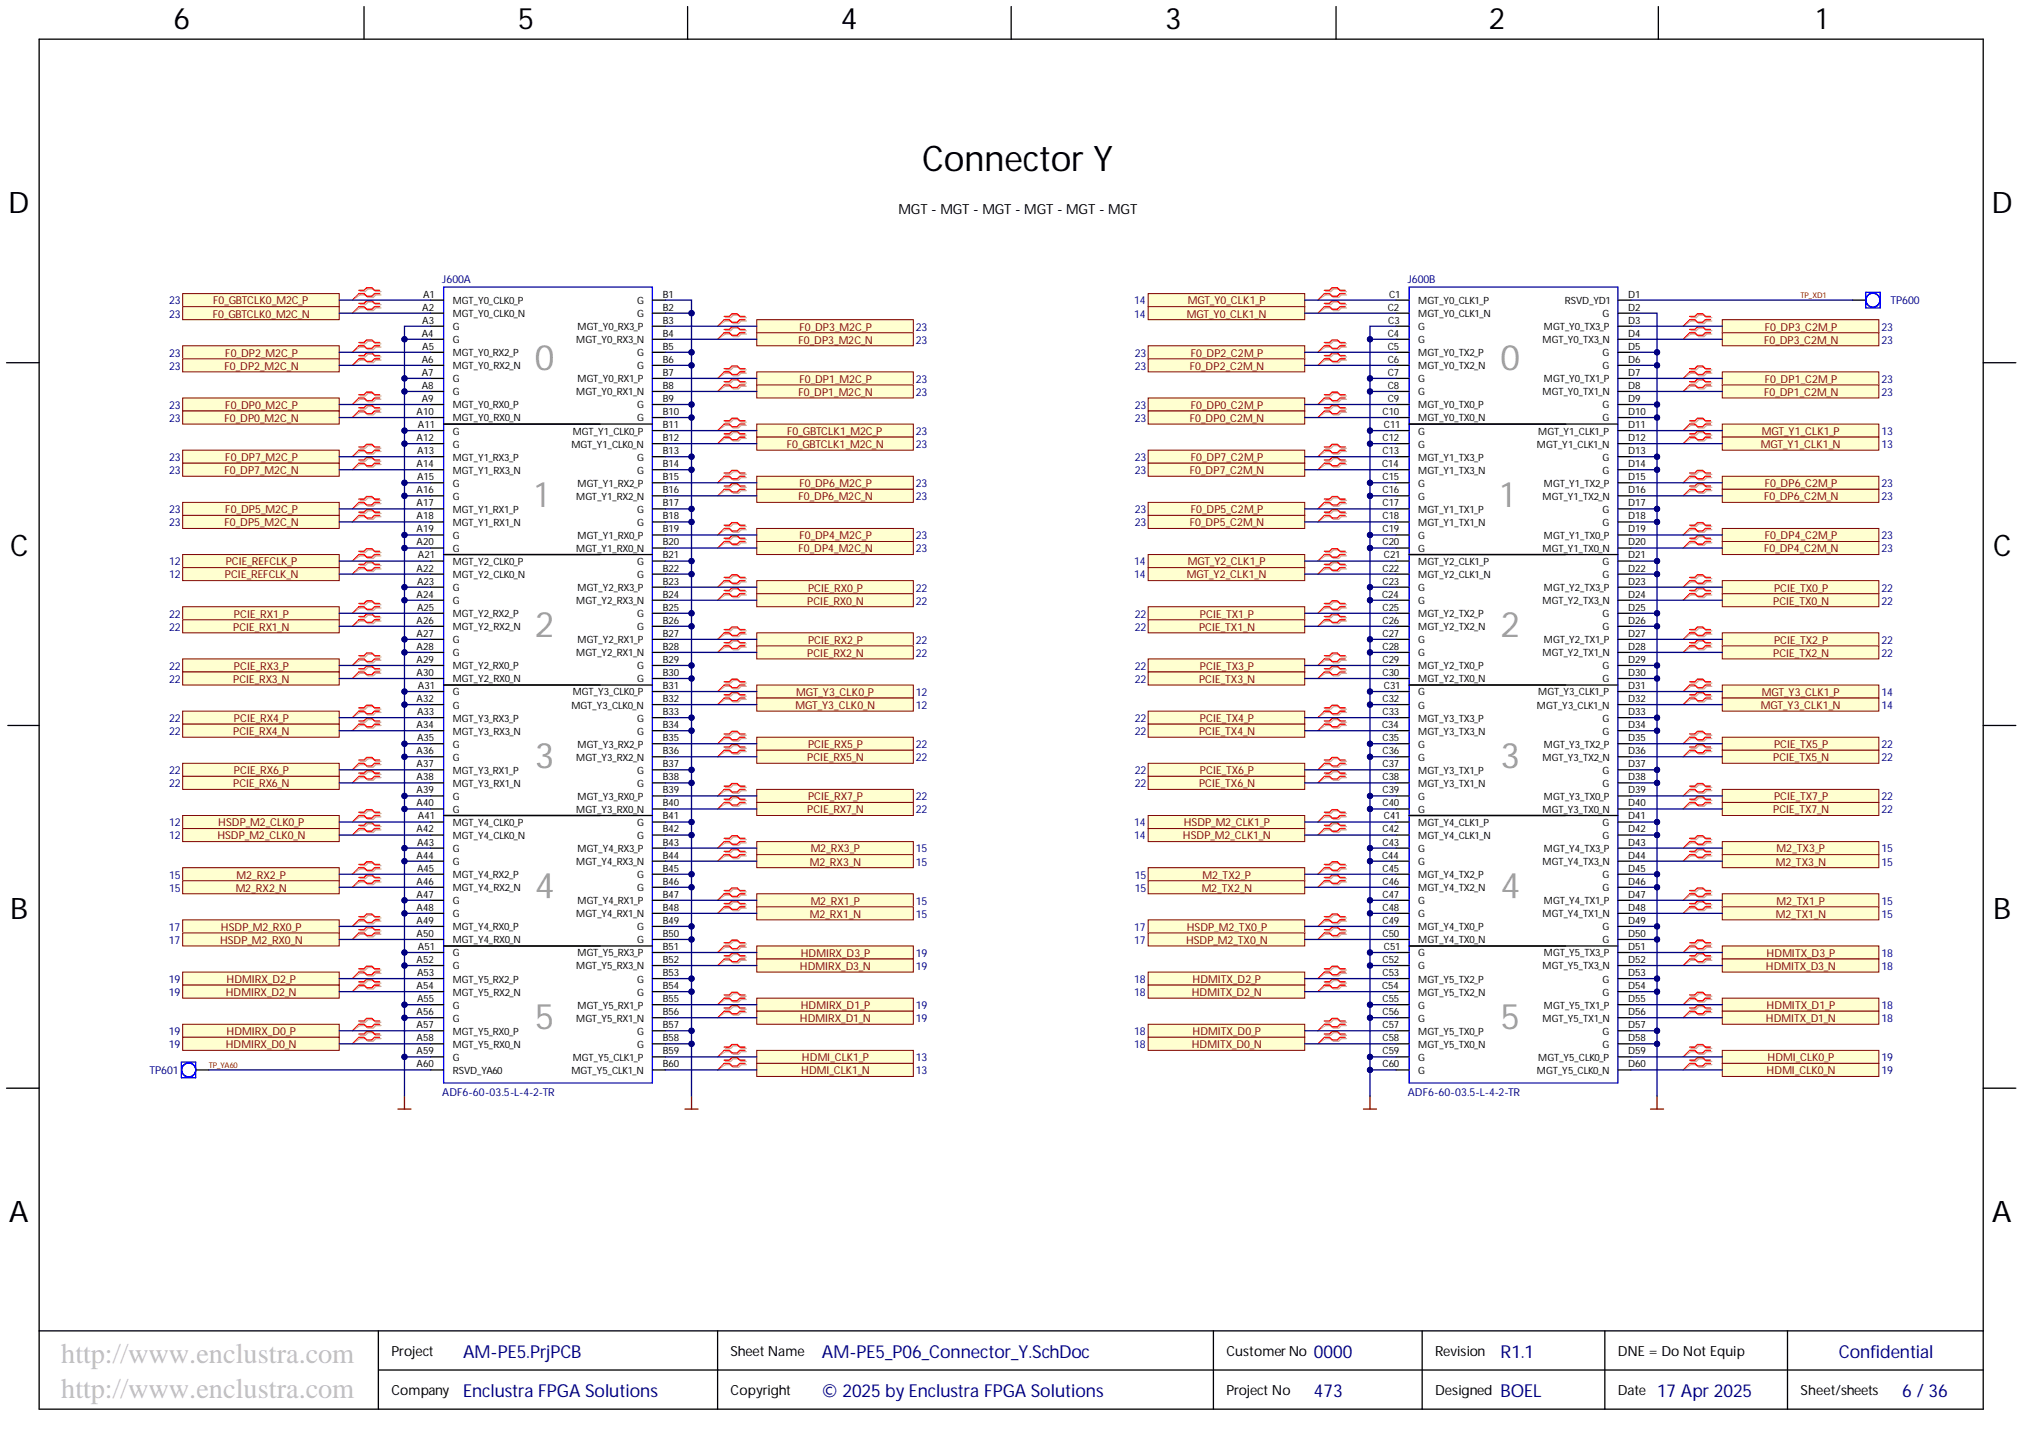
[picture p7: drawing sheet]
<svg xmlns="http://www.w3.org/2000/svg" width="393mm" height="282mm" viewBox="0 0 393 282" stroke-linecap="round" stroke-linejoin="round" font-family="sans-serif">
<defs><g id="words">
<text font-size="6.8" x="179.1" y="33.3">Connector Y</text>
<g font-size="6.8" fill="#999">
<text x="103.9" y="71.8">0</text>
<text x="291.5" y="71.8">0</text>
<text x="103.9" y="98.4">1</text>
<text x="291.5" y="98.4">1</text>
<text x="103.9" y="123.8">2</text>
<text x="291.5" y="123.8">2</text>
<text x="103.9" y="149.1">3</text>
<text x="291.5" y="149.1">3</text>
<text x="103.9" y="174.5">4</text>
<text x="291.5" y="174.5">4</text>
<text x="103.9" y="199.8">5</text>
<text x="291.5" y="199.8">5</text>
</g>
<g font-size="5.7">
<text x="33.7" y="5.7">6</text>
<text x="100.6" y="5.7">5</text>
<text x="163.3" y="5.7">4</text>
<text x="226.3" y="5.7">3</text>
<text x="289.2" y="5.7">2</text>
<text x="352.8" y="5.7">1</text>
<text x="1.6" y="41.4">D</text>
<text x="386.8" y="41.4">D</text>
<text x="1.9" y="108.1">C</text>
<text x="387.2" y="108.1">C</text>
<text x="1.9" y="178.5">B</text>
<text x="387.2" y="178.5">B</text>
<text x="1.7" y="237.3">A</text>
<text x="386.9" y="237.3">A</text>
</g>
<g font-size="5.5" fill="#c0c0c0">
<text x="11.9" y="264.7">http://www.enclustra.com</text>
<text x="11.9" y="271.5">http://www.enclustra.com</text>
</g>
<g font-size="3.5" fill="#000080">
<text x="90" y="263.8">AM-PE5.PrjPCB</text>
<text x="159.7" y="263.8">AM-PE5_P06_Connector_Y.SchDoc</text>
<text x="255.2" y="263.8">0000</text>
<text x="357.2" y="263.8">Confidential</text>
<text x="90" y="271.4">Enclustra FPGA Solutions</text>
<text x="159.7" y="271.4">© 2025 by Enclustra FPGA Solutions</text>
<text x="255.2" y="271.4">473</text>
<text x="291.5" y="271.4">BOEL</text>
<text x="321.9" y="271.4">17 Apr 2025</text>
<text x="369.5" y="271.4">6 / 36</text>
</g>
<text font-size="3.5" fill="#00007c" x="291.5" y="263.8">R1.1</text>
<g font-size="2.7">
<text x="174.5" y="41.7">MGT - MGT - MGT - MGT - MGT - MGT</text>
<text x="76" y="263.4">Project</text>
<text x="141.9" y="263.4">Sheet Name</text>
<text x="238.2" y="263.4">CustomerNo</text>
<text x="278.8" y="263.4">Revision</text>
<text x="314.3" y="263.4">DNE = Do Not Equip</text>
<text x="76" y="271">Company</text>
<text x="141.9" y="271">Copyright</text>
<text x="238.2" y="271">Project No</text>
<text x="278.8" y="271">Designed</text>
<text x="314.3" y="271">Date</text>
<text x="349.7" y="271">Sheet/sheets</text>
</g>
<g font-size="2.1" fill="#000080">
<text x="32.9" y="59.1">23</text>
<text x="85.9" y="55">J600A</text>
<text x="220.3" y="59.1">14</text>
<text x="273.5" y="55">J600B</text>
<text x="367.2" y="59.1">TP600</text>
<text x="32.9" y="61.7">23</text>
<text x="177.9" y="64.2">23</text>
<text x="220.3" y="61.7">14</text>
<text x="365.5" y="64.2">23</text>
<text x="32.9" y="69.3">23</text>
<text x="32.9" y="71.8">23</text>
<text x="177.9" y="66.7">23</text>
<text x="220.4" y="69.3">23</text>
<text x="220.4" y="71.8">23</text>
<text x="365.5" y="66.7">23</text>
<text x="177.9" y="74.4">23</text>
<text x="177.9" y="76.9">23</text>
<text x="365.5" y="74.4">23</text>
<text x="365.5" y="76.9">23</text>
<text x="32.9" y="79.4">23</text>
<text x="32.9" y="82">23</text>
<text x="220.4" y="79.4">23</text>
<text x="220.4" y="82">23</text>
<text x="32.9" y="89.6">23</text>
<text x="177.9" y="84.5">23</text>
<text x="177.9" y="87">23</text>
<text x="220.4" y="89.6">23</text>
<text x="365.5" y="84.5">13</text>
<text x="365.5" y="87">13</text>
<text x="32.9" y="92.1">23</text>
<text x="177.9" y="94.6">23</text>
<text x="220.4" y="92.1">23</text>
<text x="365.5" y="94.6">23</text>
<text x="32.9" y="99.7">23</text>
<text x="177.9" y="97.2">23</text>
<text x="220.4" y="99.7">23</text>
<text x="365.5" y="97.2">23</text>
<text x="32.9" y="102.2">23</text>
<text x="177.9" y="104.8">23</text>
<text x="177.9" y="107.3">23</text>
<text x="220.4" y="102.2">23</text>
<text x="365.5" y="104.8">23</text>
<text x="365.5" y="107.3">23</text>
<text x="32.9" y="109.8">12</text>
<text x="32.9" y="112.4">12</text>
<text x="220.3" y="109.8">14</text>
<text x="220.3" y="112.4">14</text>
<text x="32.9" y="120">22</text>
<text x="177.9" y="114.9">22</text>
<text x="177.9" y="117.4">22</text>
<text x="220.4" y="120">22</text>
<text x="365.5" y="114.9">22</text>
<text x="365.5" y="117.4">22</text>
<text x="32.9" y="122.5">22</text>
<text x="177.9" y="125">22</text>
<text x="220.4" y="122.5">22</text>
<text x="365.5" y="125">22</text>
<text x="32.9" y="130.1">22</text>
<text x="177.9" y="127.6">22</text>
<text x="220.4" y="130.1">22</text>
<text x="365.5" y="127.6">22</text>
<text x="32.9" y="132.6">22</text>
<text x="177.9" y="135.2">12</text>
<text x="177.9" y="137.7">12</text>
<text x="220.4" y="132.6">22</text>
<text x="365.5" y="135.2">14</text>
<text x="365.5" y="137.7">14</text>
<text x="32.9" y="140.3">22</text>
<text x="32.9" y="142.8">22</text>
<text x="220.4" y="140.3">22</text>
<text x="220.4" y="142.8">22</text>
<text x="177.9" y="145.3">22</text>
<text x="177.9" y="147.9">22</text>
<text x="365.5" y="145.3">22</text>
<text x="365.5" y="147.9">22</text>
<text x="32.9" y="150.4">22</text>
<text x="32.9" y="152.9">22</text>
<text x="177.9" y="155.5">22</text>
<text x="220.4" y="150.4">22</text>
<text x="220.4" y="152.9">22</text>
<text x="365.5" y="155.5">22</text>
<text x="32.9" y="160.5">12</text>
<text x="177.9" y="158">22</text>
<text x="220.3" y="160.5">14</text>
<text x="365.5" y="158">22</text>
<text x="32.9" y="163.1">12</text>
<text x="177.9" y="165.6">15</text>
<text x="220.3" y="163.1">14</text>
<text x="365.5" y="165.6">15</text>
<text x="32.9" y="170.7">15</text>
<text x="32.9" y="173.2">15</text>
<text x="177.9" y="168.1">15</text>
<text x="220.4" y="170.7">15</text>
<text x="220.4" y="173.2">15</text>
<text x="365.5" y="168.1">15</text>
<text x="177.9" y="175.7">15</text>
<text x="177.9" y="178.3">15</text>
<text x="365.5" y="175.7">15</text>
<text x="365.5" y="178.3">15</text>
<text x="32.8" y="180.8">17</text>
<text x="32.8" y="183.3">17</text>
<text x="177.9" y="185.9">19</text>
<text x="220.3" y="180.8">17</text>
<text x="220.3" y="183.3">17</text>
<text x="365.5" y="185.9">18</text>
<text x="32.8" y="190.9">19</text>
<text x="177.9" y="188.4">19</text>
<text x="220.3" y="190.9">18</text>
<text x="365.5" y="188.4">18</text>
<text x="32.8" y="193.5">19</text>
<text x="177.9" y="196">19</text>
<text x="220.3" y="193.5">18</text>
<text x="365.5" y="196">18</text>
<text x="32.8" y="201.1">19</text>
<text x="32.8" y="203.6">19</text>
<text x="177.9" y="198.5">19</text>
<text x="220.3" y="201.1">18</text>
<text x="220.3" y="203.6">18</text>
<text x="365.5" y="198.5">18</text>
<text x="29.1" y="208.7">TP601</text>
<text x="177.9" y="206.2">13</text>
<text x="177.9" y="208.7">13</text>
<text x="365.5" y="206.2">19</text>
<text x="365.5" y="208.7">19</text>
<text x="85.9" y="212.9">ADF6-60-03.5-L-4-2-TR</text>
<text x="273.5" y="212.9">ADF6-60-03.5-L-4-2-TR</text>
</g>
<g font-size="2.1" fill="#800000">
<text x="41.4" y="59.1">F0_GBTCLK0_M2C_P</text>
<text x="230.7" y="59.1">MGT_Y0_CLK1_P</text>
<text x="41.3" y="61.7">F0_GBTCLK0_M2C_N</text>
<text x="155.3" y="64.2">F0_DP3_M2C_P</text>
<text x="230.5" y="61.7">MGT_Y0_CLK1_N</text>
<text x="342.8" y="64.2">F0_DP3_C2M_P</text>
<text x="43.6" y="71.8">F0_DP2_M2C_N</text>
<text x="43.8" y="69.3">F0_DP2_M2C_P</text>
<text x="155.1" y="66.7">F0_DP3_M2C_N</text>
<text x="231.1" y="71.8">F0_DP2_C2M_N</text>
<text x="231.3" y="69.3">F0_DP2_C2M_P</text>
<text x="342.7" y="66.7">F0_DP3_C2M_N</text>
<text x="155.1" y="76.9">F0_DP1_M2C_N</text>
<text x="155.3" y="74.4">F0_DP1_M2C_P</text>
<text x="342.7" y="76.9">F0_DP1_C2M_N</text>
<text x="342.8" y="74.4">F0_DP1_C2M_P</text>
<text x="43.6" y="82">F0_DP0_M2C_N</text>
<text x="43.8" y="79.4">F0_DP0_M2C_P</text>
<text x="231.1" y="82">F0_DP0_C2M_N</text>
<text x="231.3" y="79.4">F0_DP0_C2M_P</text>
<text x="43.8" y="89.6">F0_DP7_M2C_P</text>
<text x="152.8" y="87">F0_GBTCLK1_M2C_N</text>
<text x="152.9" y="84.5">F0_GBTCLK1_M2C_P</text>
<text x="231.3" y="89.6">F0_DP7_C2M_P</text>
<text x="342.1" y="87">MGT_Y1_CLK1_N</text>
<text x="342.2" y="84.5">MGT_Y1_CLK1_P</text>
<text x="43.6" y="92.1">F0_DP7_M2C_N</text>
<text x="155.3" y="94.6">F0_DP6_M2C_P</text>
<text x="231.1" y="92.1">F0_DP7_C2M_N</text>
<text x="342.8" y="94.6">F0_DP6_C2M_P</text>
<text x="43.8" y="99.7">F0_DP5_M2C_P</text>
<text x="155.1" y="97.2">F0_DP6_M2C_N</text>
<text x="231.3" y="99.7">F0_DP5_C2M_P</text>
<text x="342.7" y="97.2">F0_DP6_C2M_N</text>
<text x="43.6" y="102.2">F0_DP5_M2C_N</text>
<text x="155.1" y="107.3">F0_DP4_M2C_N</text>
<text x="155.3" y="104.8">F0_DP4_M2C_P</text>
<text x="231.1" y="102.2">F0_DP5_C2M_N</text>
<text x="342.7" y="107.3">F0_DP4_C2M_N</text>
<text x="342.8" y="104.8">F0_DP4_C2M_P</text>
<text x="43.7" y="112.4">PCIE_REFCLK_N</text>
<text x="43.8" y="109.8">PCIE_REFCLK_P</text>
<text x="230.5" y="112.4">MGT_Y2_CLK1_N</text>
<text x="230.7" y="109.8">MGT_Y2_CLK1_P</text>
<text x="45.5" y="120">PCIE_RX1_P</text>
<text x="156.8" y="117.4">PCIE_RX0_N</text>
<text x="157" y="114.9">PCIE_RX0_P</text>
<text x="233.1" y="120">PCIE_TX1_P</text>
<text x="344.4" y="117.4">PCIE_TX0_N</text>
<text x="344.6" y="114.9">PCIE_TX0_P</text>
<text x="45.3" y="122.5">PCIE_RX1_N</text>
<text x="157" y="125">PCIE_RX2_P</text>
<text x="232.9" y="122.5">PCIE_TX1_N</text>
<text x="344.6" y="125">PCIE_TX2_P</text>
<text x="45.5" y="130.1">PCIE_RX3_P</text>
<text x="156.8" y="127.6">PCIE_RX2_N</text>
<text x="233.1" y="130.1">PCIE_TX3_P</text>
<text x="344.4" y="127.6">PCIE_TX2_N</text>
<text x="45.3" y="132.6">PCIE_RX3_N</text>
<text x="154.5" y="137.7">MGT_Y3_CLK0_N</text>
<text x="154.7" y="135.2">MGT_Y3_CLK0_P</text>
<text x="232.9" y="132.6">PCIE_TX3_N</text>
<text x="342.1" y="137.7">MGT_Y3_CLK1_N</text>
<text x="342.2" y="135.2">MGT_Y3_CLK1_P</text>
<text x="45.3" y="142.8">PCIE_RX4_N</text>
<text x="45.5" y="140.3">PCIE_RX4_P</text>
<text x="232.9" y="142.8">PCIE_TX4_N</text>
<text x="233.1" y="140.3">PCIE_TX4_P</text>
<text x="156.8" y="147.9">PCIE_RX5_N</text>
<text x="157" y="145.3">PCIE_RX5_P</text>
<text x="344.4" y="147.9">PCIE_TX5_N</text>
<text x="344.6" y="145.3">PCIE_TX5_P</text>
<text x="45.3" y="152.9">PCIE_RX6_N</text>
<text x="45.5" y="150.4">PCIE_RX6_P</text>
<text x="157" y="155.5">PCIE_RX7_P</text>
<text x="232.9" y="152.9">PCIE_TX6_N</text>
<text x="233.1" y="150.4">PCIE_TX6_P</text>
<text x="344.6" y="155.5">PCIE_TX7_P</text>
<text x="42.4" y="160.5">HSDP_M2_CLK0_P</text>
<text x="156.8" y="158">PCIE_RX7_N</text>
<text x="230" y="160.5">HSDP_M2_CLK1_P</text>
<text x="344.4" y="158">PCIE_TX7_N</text>
<text x="42.2" y="163.1">HSDP_M2_CLK0_N</text>
<text x="157.5" y="165.6">M2_RX3_P</text>
<text x="229.8" y="163.1">HSDP_M2_CLK1_N</text>
<text x="345.1" y="165.6">M2_TX3_P</text>
<text x="45.8" y="173.2">M2_RX2_N</text>
<text x="46" y="170.7">M2_RX2_P</text>
<text x="157.3" y="168.1">M2_RX3_N</text>
<text x="233.4" y="173.2">M2_TX2_N</text>
<text x="233.6" y="170.7">M2_TX2_P</text>
<text x="344.9" y="168.1">M2_TX3_N</text>
<text x="157.3" y="178.3">M2_RX1_N</text>
<text x="157.5" y="175.7">M2_RX1_P</text>
<text x="344.9" y="178.3">M2_TX1_N</text>
<text x="345.1" y="175.7">M2_TX1_P</text>
<text x="42.7" y="183.3">HSDP_M2_RX0_N</text>
<text x="42.9" y="180.8">HSDP_M2_RX0_P</text>
<text x="155.5" y="185.9">HDMIRX_D3_P</text>
<text x="230.4" y="183.3">HSDP_M2_TX0_N</text>
<text x="230.5" y="180.8">HSDP_M2_TX0_P</text>
<text x="343.2" y="185.9">HDMITX_D3_P</text>
<text x="44" y="190.9">HDMIRX_D2_P</text>
<text x="155.4" y="188.4">HDMIRX_D3_N</text>
<text x="231.6" y="190.9">HDMITX_D2_P</text>
<text x="343" y="188.4">HDMITX_D3_N</text>
<text x="43.8" y="193.5">HDMIRX_D2_N</text>
<text x="155.5" y="196">HDMIRX_D1_P</text>
<text x="231.5" y="193.5">HDMITX_D2_N</text>
<text x="343.2" y="196">HDMITX_D1_P</text>
<text x="43.8" y="203.6">HDMIRX_D0_N</text>
<text x="44" y="201.1">HDMIRX_D0_P</text>
<text x="155.4" y="198.5">HDMIRX_D1_N</text>
<text x="231.5" y="203.6">HDMITX_D0_N</text>
<text x="231.6" y="201.1">HDMITX_D0_P</text>
<text x="343" y="198.5">HDMITX_D1_N</text>
<text x="155.6" y="208.7">HDMI_CLK1_N</text>
<text x="155.8" y="206.2">HDMI_CLK1_P</text>
<text x="343.2" y="208.7">HDMI_CLK0_N</text>
<text x="343.3" y="206.2">HDMI_CLK0_P</text>
</g>
<g font-size="1.9">
<text x="82.2" y="57.8">A1</text>
<text x="87.9" y="59.1">MGT_Y0_CLK0_P</text>
<text x="123.8" y="59.1">G</text>
<text x="128.7" y="57.8">B1</text>
<text x="269.8" y="57.8">C1</text>
<text x="275.5" y="59.1">MGT_Y0_CLK1_P</text>
<text x="304" y="59.1">RSVD_YD1</text>
<text x="316.3" y="57.8">D1</text>
<text x="81.9" y="65.4">A4</text>
<text x="82" y="60.3">A2</text>
<text x="82" y="62.9">A3</text>
<text x="87.9" y="61.6">MGT_Y0_CLK0_N</text>
<text x="87.9" y="64.1">G</text>
<text x="112.2" y="64.1">MGT_Y0_RX3_P</text>
<text x="123.8" y="61.6">G</text>
<text x="128.7" y="60.3">B2</text>
<text x="128.7" y="62.9">B3</text>
<text x="128.7" y="65.4">B4</text>
<text x="269.6" y="60.3">C2</text>
<text x="269.6" y="65.4">C4</text>
<text x="269.7" y="62.9">C3</text>
<text x="275.5" y="61.6">MGT_Y0_CLK1_N</text>
<text x="275.5" y="64.1">G</text>
<text x="299.9" y="64.1">MGT_Y0_TX3_P</text>
<text x="311.3" y="61.6">G</text>
<text x="316.3" y="60.3">D2</text>
<text x="316.3" y="62.9">D3</text>
<text x="316.3" y="65.4">D4</text>
<text x="81.9" y="70.5">A6</text>
<text x="82" y="67.9">A5</text>
<text x="87.9" y="66.7">G</text>
<text x="87.9" y="69.2">MGT_Y0_RX2_P</text>
<text x="87.9" y="71.7">MGT_Y0_RX2_N</text>
<text x="111.9" y="66.7">MGT_Y0_RX3_N</text>
<text x="123.8" y="69.2">G</text>
<text x="123.8" y="71.7">G</text>
<text x="128.7" y="67.9">B5</text>
<text x="128.7" y="70.5">B6</text>
<text x="269.6" y="67.9">C5</text>
<text x="269.6" y="70.5">C6</text>
<text x="275.5" y="66.7">G</text>
<text x="275.5" y="69.2">MGT_Y0_TX2_P</text>
<text x="275.5" y="71.7">MGT_Y0_TX2_N</text>
<text x="299.7" y="66.7">MGT_Y0_TX3_N</text>
<text x="311.3" y="69.2">G</text>
<text x="311.3" y="71.7">G</text>
<text x="316.3" y="67.9">D5</text>
<text x="316.3" y="70.5">D6</text>
<text x="81.9" y="73">A7</text>
<text x="81.9" y="75.5">A8</text>
<text x="87.9" y="74.3">G</text>
<text x="87.9" y="76.8">G</text>
<text x="111.9" y="76.8">MGT_Y0_RX1_N</text>
<text x="112.2" y="74.3">MGT_Y0_RX1_P</text>
<text x="128.7" y="73">B7</text>
<text x="128.7" y="75.5">B8</text>
<text x="269.6" y="73">C7</text>
<text x="269.6" y="75.5">C8</text>
<text x="275.5" y="74.3">G</text>
<text x="275.5" y="76.8">G</text>
<text x="299.7" y="76.8">MGT_Y0_TX1_N</text>
<text x="299.9" y="74.3">MGT_Y0_TX1_P</text>
<text x="316.3" y="73">D7</text>
<text x="316.3" y="75.5">D8</text>
<text x="80.9" y="80.6">A10</text>
<text x="81.2" y="83.1">A11</text>
<text x="81.9" y="78.1">A9</text>
<text x="87.9" y="79.3">MGT_Y0_RX0_P</text>
<text x="87.9" y="81.9">MGT_Y0_RX0_N</text>
<text x="123.8" y="79.3">G</text>
<text x="123.8" y="81.9">G</text>
<text x="128.7" y="78.1">B9</text>
<text x="128.7" y="80.6">B10</text>
<text x="128.7" y="83.1">B11</text>
<text x="268.6" y="80.6">C10</text>
<text x="268.8" y="83.1">C11</text>
<text x="269.6" y="78.1">C9</text>
<text x="275.5" y="79.3">MGT_Y0_TX0_P</text>
<text x="275.5" y="81.9">MGT_Y0_TX0_N</text>
<text x="311.3" y="79.3">G</text>
<text x="311.3" y="81.9">G</text>
<text x="316.3" y="78.1">D9</text>
<text x="316.3" y="80.6">D10</text>
<text x="316.3" y="83.1">D11</text>
<text x="80.9" y="85.7">A12</text>
<text x="81" y="88.2">A13</text>
<text x="87.9" y="84.4">G</text>
<text x="87.9" y="86.9">G</text>
<text x="87.9" y="89.5">MGT_Y1_RX3_P</text>
<text x="111" y="86.9">MGT_Y1_CLK0_N</text>
<text x="111.3" y="84.4">MGT_Y1_CLK0_P</text>
<text x="123.8" y="89.5">G</text>
<text x="128.7" y="85.7">B12</text>
<text x="128.7" y="88.2">B13</text>
<text x="268.6" y="85.7">C12</text>
<text x="268.6" y="88.2">C13</text>
<text x="275.5" y="84.4">G</text>
<text x="275.5" y="86.9">G</text>
<text x="275.5" y="89.5">MGT_Y1_TX3_P</text>
<text x="298.6" y="86.9">MGT_Y1_CLK1_N</text>
<text x="298.8" y="84.4">MGT_Y1_CLK1_P</text>
<text x="311.3" y="89.5">G</text>
<text x="316.3" y="85.7">D12</text>
<text x="316.3" y="88.2">D13</text>
<text x="80.9" y="90.7">A14</text>
<text x="80.9" y="95.8">A16</text>
<text x="81" y="93.3">A15</text>
<text x="87.9" y="92">MGT_Y1_RX3_N</text>
<text x="87.9" y="94.5">G</text>
<text x="112.2" y="94.5">MGT_Y1_RX2_P</text>
<text x="123.8" y="92">G</text>
<text x="128.7" y="90.7">B14</text>
<text x="128.7" y="93.3">B15</text>
<text x="128.7" y="95.8">B16</text>
<text x="268.5" y="90.7">C14</text>
<text x="268.6" y="93.3">C15</text>
<text x="268.6" y="95.8">C16</text>
<text x="275.5" y="92">MGT_Y1_TX3_N</text>
<text x="275.5" y="94.5">G</text>
<text x="299.9" y="94.5">MGT_Y1_TX2_P</text>
<text x="311.3" y="92">G</text>
<text x="316.3" y="90.7">D14</text>
<text x="316.3" y="93.3">D15</text>
<text x="316.3" y="95.8">D16</text>
<text x="80.9" y="98.3">A17</text>
<text x="80.9" y="100.9">A18</text>
<text x="87.9" y="97.1">G</text>
<text x="87.9" y="99.6">MGT_Y1_RX1_P</text>
<text x="111.9" y="97.1">MGT_Y1_RX2_N</text>
<text x="123.8" y="99.6">G</text>
<text x="128.7" y="98.3">B17</text>
<text x="128.7" y="100.9">B18</text>
<text x="268.6" y="98.3">C17</text>
<text x="268.6" y="100.9">C18</text>
<text x="275.5" y="97.1">G</text>
<text x="275.5" y="99.6">MGT_Y1_TX1_P</text>
<text x="299.7" y="97.1">MGT_Y1_TX2_N</text>
<text x="311.3" y="99.6">G</text>
<text x="316.3" y="98.3">D17</text>
<text x="316.3" y="100.9">D18</text>
<text x="80.9" y="103.4">A19</text>
<text x="80.9" y="106">A20</text>
<text x="87.9" y="102.1">MGT_Y1_RX1_N</text>
<text x="87.9" y="104.7">G</text>
<text x="87.9" y="107.2">G</text>
<text x="111.9" y="107.2">MGT_Y1_RX0_N</text>
<text x="112.2" y="104.7">MGT_Y1_RX0_P</text>
<text x="123.8" y="102.1">G</text>
<text x="128.7" y="103.4">B19</text>
<text x="128.7" y="106">B20</text>
<text x="268.6" y="103.4">C19</text>
<text x="268.6" y="106">C20</text>
<text x="275.5" y="102.1">MGT_Y1_TX1_N</text>
<text x="275.5" y="104.7">G</text>
<text x="275.5" y="107.2">G</text>
<text x="299.7" y="107.2">MGT_Y1_TX0_N</text>
<text x="299.9" y="104.7">MGT_Y1_TX0_P</text>
<text x="311.3" y="102.1">G</text>
<text x="316.3" y="103.4">D19</text>
<text x="316.3" y="106">D20</text>
<text x="80.9" y="111">A22</text>
<text x="81" y="113.6">A23</text>
<text x="81.2" y="108.5">A21</text>
<text x="87.9" y="109.8">MGT_Y2_CLK0_P</text>
<text x="87.9" y="112.3">MGT_Y2_CLK0_N</text>
<text x="123.8" y="109.8">G</text>
<text x="123.8" y="112.3">G</text>
<text x="128.7" y="108.5">B21</text>
<text x="128.7" y="111">B22</text>
<text x="128.7" y="113.6">B23</text>
<text x="268.6" y="111">C22</text>
<text x="268.6" y="113.6">C23</text>
<text x="268.8" y="108.5">C21</text>
<text x="275.5" y="109.8">MGT_Y2_CLK1_P</text>
<text x="275.5" y="112.3">MGT_Y2_CLK1_N</text>
<text x="311.3" y="109.8">G</text>
<text x="311.3" y="112.3">G</text>
<text x="316.3" y="108.5">D21</text>
<text x="316.3" y="111">D22</text>
<text x="316.3" y="113.6">D23</text>
<text x="80.9" y="116.1">A24</text>
<text x="81" y="118.6">A25</text>
<text x="87.9" y="114.8">G</text>
<text x="87.9" y="117.4">G</text>
<text x="87.9" y="119.9">MGT_Y2_RX2_P</text>
<text x="111.9" y="117.4">MGT_Y2_RX3_N</text>
<text x="112.2" y="114.8">MGT_Y2_RX3_P</text>
<text x="123.8" y="119.9">G</text>
<text x="128.7" y="116.1">B24</text>
<text x="128.7" y="118.6">B25</text>
<text x="268.5" y="116.1">C24</text>
<text x="268.6" y="118.6">C25</text>
<text x="275.5" y="114.8">G</text>
<text x="275.5" y="117.4">G</text>
<text x="275.5" y="119.9">MGT_Y2_TX2_P</text>
<text x="299.7" y="117.4">MGT_Y2_TX3_N</text>
<text x="299.9" y="114.8">MGT_Y2_TX3_P</text>
<text x="311.3" y="119.9">G</text>
<text x="316.3" y="116.1">D24</text>
<text x="316.3" y="118.6">D25</text>
<text x="80.9" y="121.2">A26</text>
<text x="80.9" y="123.7">A27</text>
<text x="87.9" y="122.4">MGT_Y2_RX2_N</text>
<text x="87.9" y="125">G</text>
<text x="112.2" y="125">MGT_Y2_RX1_P</text>
<text x="123.8" y="122.4">G</text>
<text x="128.7" y="121.2">B26</text>
<text x="128.7" y="123.7">B27</text>
<text x="268.6" y="121.2">C26</text>
<text x="268.6" y="123.7">C27</text>
<text x="275.5" y="122.4">MGT_Y2_TX2_N</text>
<text x="275.5" y="125">G</text>
<text x="299.9" y="125">MGT_Y2_TX1_P</text>
<text x="311.3" y="122.4">G</text>
<text x="316.3" y="121.2">D26</text>
<text x="316.3" y="123.7">D27</text>
<text x="80.9" y="126.2">A28</text>
<text x="80.9" y="128.8">A29</text>
<text x="80.9" y="131.3">A30</text>
<text x="87.9" y="127.5">G</text>
<text x="87.9" y="130">MGT_Y2_RX0_P</text>
<text x="111.9" y="127.5">MGT_Y2_RX1_N</text>
<text x="123.8" y="130">G</text>
<text x="128.7" y="126.2">B28</text>
<text x="128.7" y="128.8">B29</text>
<text x="128.7" y="131.3">B30</text>
<text x="268.6" y="126.2">C28</text>
<text x="268.6" y="128.8">C29</text>
<text x="268.6" y="131.3">C30</text>
<text x="275.5" y="127.5">G</text>
<text x="275.5" y="130">MGT_Y2_TX0_P</text>
<text x="299.7" y="127.5">MGT_Y2_TX1_N</text>
<text x="311.3" y="130">G</text>
<text x="316.3" y="126.2">D28</text>
<text x="316.3" y="128.8">D29</text>
<text x="316.3" y="131.3">D30</text>
<text x="80.9" y="136.4">A32</text>
<text x="81.2" y="133.8">A31</text>
<text x="87.9" y="132.6">MGT_Y2_RX0_N</text>
<text x="87.9" y="135.1">G</text>
<text x="87.9" y="137.6">G</text>
<text x="111" y="137.6">MGT_Y3_CLK0_N</text>
<text x="111.3" y="135.1">MGT_Y3_CLK0_P</text>
<text x="123.8" y="132.6">G</text>
<text x="128.7" y="133.8">B31</text>
<text x="128.7" y="136.4">B32</text>
<text x="268.6" y="136.4">C32</text>
<text x="268.8" y="133.8">C31</text>
<text x="275.5" y="132.6">MGT_Y2_TX0_N</text>
<text x="275.5" y="135.1">G</text>
<text x="275.5" y="137.6">G</text>
<text x="298.6" y="137.6">MGT_Y3_CLK1_N</text>
<text x="298.8" y="135.1">MGT_Y3_CLK1_P</text>
<text x="311.3" y="132.6">G</text>
<text x="316.3" y="133.8">D31</text>
<text x="316.3" y="136.4">D32</text>
<text x="80.9" y="141.4">A34</text>
<text x="81" y="138.9">A33</text>
<text x="81" y="144">A35</text>
<text x="87.9" y="140.2">MGT_Y3_RX3_P</text>
<text x="87.9" y="142.7">MGT_Y3_RX3_N</text>
<text x="123.8" y="140.2">G</text>
<text x="123.8" y="142.7">G</text>
<text x="128.7" y="138.9">B33</text>
<text x="128.7" y="141.4">B34</text>
<text x="128.7" y="144">B35</text>
<text x="268.5" y="141.4">C34</text>
<text x="268.6" y="138.9">C33</text>
<text x="268.6" y="144">C35</text>
<text x="275.5" y="140.2">MGT_Y3_TX3_P</text>
<text x="275.5" y="142.7">MGT_Y3_TX3_N</text>
<text x="311.3" y="140.2">G</text>
<text x="311.3" y="142.7">G</text>
<text x="316.3" y="138.9">D33</text>
<text x="316.3" y="141.4">D34</text>
<text x="316.3" y="144">D35</text>
<text x="80.9" y="146.5">A36</text>
<text x="80.9" y="149">A37</text>
<text x="87.9" y="145.2">G</text>
<text x="87.9" y="147.8">G</text>
<text x="111.9" y="147.8">MGT_Y3_RX2_N</text>
<text x="112.2" y="145.2">MGT_Y3_RX2_P</text>
<text x="128.7" y="146.5">B36</text>
<text x="128.7" y="149">B37</text>
<text x="268.6" y="146.5">C36</text>
<text x="268.6" y="149">C37</text>
<text x="275.5" y="145.2">G</text>
<text x="275.5" y="147.8">G</text>
<text x="299.7" y="147.8">MGT_Y3_TX2_N</text>
<text x="299.9" y="145.2">MGT_Y3_TX2_P</text>
<text x="316.3" y="146.5">D36</text>
<text x="316.3" y="149">D37</text>
<text x="80.9" y="151.6">A38</text>
<text x="80.9" y="154.1">A39</text>
<text x="87.9" y="150.3">MGT_Y3_RX1_P</text>
<text x="87.9" y="152.8">MGT_Y3_RX1_N</text>
<text x="87.9" y="155.4">G</text>
<text x="112.2" y="155.4">MGT_Y3_RX0_P</text>
<text x="123.8" y="150.3">G</text>
<text x="123.8" y="152.8">G</text>
<text x="128.7" y="151.6">B38</text>
<text x="128.7" y="154.1">B39</text>
<text x="268.6" y="151.6">C38</text>
<text x="268.6" y="154.1">C39</text>
<text x="275.5" y="150.3">MGT_Y3_TX1_P</text>
<text x="275.5" y="152.8">MGT_Y3_TX1_N</text>
<text x="275.5" y="155.4">G</text>
<text x="299.9" y="155.4">MGT_Y3_TX0_P</text>
<text x="311.3" y="150.3">G</text>
<text x="311.3" y="152.8">G</text>
<text x="316.3" y="151.6">D38</text>
<text x="316.3" y="154.1">D39</text>
<text x="80.9" y="156.6">A40</text>
<text x="80.9" y="161.7">A42</text>
<text x="81.2" y="159.2">A41</text>
<text x="87.9" y="157.9">G</text>
<text x="87.9" y="160.4">MGT_Y4_CLK0_P</text>
<text x="111.9" y="157.9">MGT_Y3_RX0_N</text>
<text x="123.8" y="160.4">G</text>
<text x="128.7" y="156.6">B40</text>
<text x="128.7" y="159.2">B41</text>
<text x="128.7" y="161.7">B42</text>
<text x="268.6" y="156.6">C40</text>
<text x="268.6" y="161.7">C42</text>
<text x="268.8" y="159.2">C41</text>
<text x="275.5" y="157.9">G</text>
<text x="275.5" y="160.4">MGT_Y4_CLK1_P</text>
<text x="299.7" y="157.9">MGT_Y3_TX0_N</text>
<text x="311.3" y="160.4">G</text>
<text x="316.3" y="156.6">D40</text>
<text x="316.3" y="159.2">D41</text>
<text x="316.3" y="161.7">D42</text>
<text x="80.9" y="166.8">A44</text>
<text x="81" y="164.2">A43</text>
<text x="87.9" y="163">MGT_Y4_CLK0_N</text>
<text x="87.9" y="165.5">G</text>
<text x="112.2" y="165.5">MGT_Y4_RX3_P</text>
<text x="123.8" y="163">G</text>
<text x="128.7" y="164.2">B43</text>
<text x="128.7" y="166.8">B44</text>
<text x="268.5" y="166.8">C44</text>
<text x="268.6" y="164.2">C43</text>
<text x="275.5" y="163">MGT_Y4_CLK1_N</text>
<text x="275.5" y="165.5">G</text>
<text x="299.9" y="165.5">MGT_Y4_TX3_P</text>
<text x="311.3" y="163">G</text>
<text x="316.3" y="164.2">D43</text>
<text x="316.3" y="166.8">D44</text>
<text x="80.9" y="171.9">A46</text>
<text x="81" y="169.3">A45</text>
<text x="87.9" y="168">G</text>
<text x="87.9" y="170.6">MGT_Y4_RX2_P</text>
<text x="87.9" y="173.1">MGT_Y4_RX2_N</text>
<text x="111.9" y="168">MGT_Y4_RX3_N</text>
<text x="123.8" y="170.6">G</text>
<text x="123.8" y="173.1">G</text>
<text x="128.7" y="169.3">B45</text>
<text x="128.7" y="171.9">B46</text>
<text x="268.6" y="169.3">C45</text>
<text x="268.6" y="171.9">C46</text>
<text x="275.5" y="168">G</text>
<text x="275.5" y="170.6">MGT_Y4_TX2_P</text>
<text x="275.5" y="173.1">MGT_Y4_TX2_N</text>
<text x="299.7" y="168">MGT_Y4_TX3_N</text>
<text x="311.3" y="170.6">G</text>
<text x="311.3" y="173.1">G</text>
<text x="316.3" y="169.3">D45</text>
<text x="316.3" y="171.9">D46</text>
<text x="80.9" y="174.4">A47</text>
<text x="80.9" y="176.9">A48</text>
<text x="80.9" y="179.5">A49</text>
<text x="87.9" y="175.7">G</text>
<text x="87.9" y="178.2">G</text>
<text x="111.9" y="178.2">MGT_Y4_RX1_N</text>
<text x="112.2" y="175.7">MGT_Y4_RX1_P</text>
<text x="128.7" y="174.4">B47</text>
<text x="128.7" y="176.9">B48</text>
<text x="128.7" y="179.5">B49</text>
<text x="268.6" y="174.4">C47</text>
<text x="268.6" y="176.9">C48</text>
<text x="268.6" y="179.5">C49</text>
<text x="275.5" y="175.7">G</text>
<text x="275.5" y="178.2">G</text>
<text x="299.7" y="178.2">MGT_Y4_TX1_N</text>
<text x="299.9" y="175.7">MGT_Y4_TX1_P</text>
<text x="316.3" y="174.4">D47</text>
<text x="316.3" y="176.9">D48</text>
<text x="316.3" y="179.5">D49</text>
<text x="80.9" y="182">A50</text>
<text x="81.2" y="184.5">A51</text>
<text x="87.9" y="180.7">MGT_Y4_RX0_P</text>
<text x="87.9" y="183.3">MGT_Y4_RX0_N</text>
<text x="87.9" y="185.8">G</text>
<text x="112.2" y="185.8">MGT_Y5_RX3_P</text>
<text x="123.8" y="180.7">G</text>
<text x="123.8" y="183.3">G</text>
<text x="128.7" y="182">B50</text>
<text x="128.7" y="184.5">B51</text>
<text x="268.6" y="182">C50</text>
<text x="268.8" y="184.5">C51</text>
<text x="275.5" y="180.7">MGT_Y4_TX0_P</text>
<text x="275.5" y="183.3">MGT_Y4_TX0_N</text>
<text x="275.5" y="185.8">G</text>
<text x="299.9" y="185.8">MGT_Y5_TX3_P</text>
<text x="311.3" y="180.7">G</text>
<text x="311.3" y="183.3">G</text>
<text x="316.3" y="182">D50</text>
<text x="316.3" y="184.5">D51</text>
<text x="80.9" y="187.1">A52</text>
<text x="81" y="189.6">A53</text>
<text x="87.9" y="188.3">G</text>
<text x="87.9" y="190.9">MGT_Y5_RX2_P</text>
<text x="111.9" y="188.3">MGT_Y5_RX3_N</text>
<text x="123.8" y="190.9">G</text>
<text x="128.7" y="187.1">B52</text>
<text x="128.7" y="189.6">B53</text>
<text x="268.6" y="187.1">C52</text>
<text x="268.6" y="189.6">C53</text>
<text x="275.5" y="188.3">G</text>
<text x="275.5" y="190.9">MGT_Y5_TX2_P</text>
<text x="299.7" y="188.3">MGT_Y5_TX3_N</text>
<text x="311.3" y="190.9">G</text>
<text x="316.3" y="187.1">D52</text>
<text x="316.3" y="189.6">D53</text>
<text x="80.9" y="192.1">A54</text>
<text x="80.9" y="197.2">A56</text>
<text x="81" y="194.7">A55</text>
<text x="87.9" y="193.4">MGT_Y5_RX2_N</text>
<text x="87.9" y="195.9">G</text>
<text x="112.2" y="195.9">MGT_Y5_RX1_P</text>
<text x="123.8" y="193.4">G</text>
<text x="128.7" y="192.1">B54</text>
<text x="128.7" y="194.7">B55</text>
<text x="128.7" y="197.2">B56</text>
<text x="268.5" y="192.1">C54</text>
<text x="268.6" y="194.7">C55</text>
<text x="268.6" y="197.2">C56</text>
<text x="275.5" y="193.4">MGT_Y5_TX2_N</text>
<text x="275.5" y="195.9">G</text>
<text x="299.9" y="195.9">MGT_Y5_TX1_P</text>
<text x="311.3" y="193.4">G</text>
<text x="316.3" y="192.1">D54</text>
<text x="316.3" y="194.7">D55</text>
<text x="316.3" y="197.2">D56</text>
<text x="80.9" y="199.7">A57</text>
<text x="80.9" y="202.3">A58</text>
<text x="87.9" y="198.5">G</text>
<text x="87.9" y="201">MGT_Y5_RX0_P</text>
<text x="87.9" y="203.5">MGT_Y5_RX0_N</text>
<text x="111.9" y="198.5">MGT_Y5_RX1_N</text>
<text x="123.8" y="201">G</text>
<text x="123.8" y="203.5">G</text>
<text x="128.7" y="199.7">B57</text>
<text x="128.7" y="202.3">B58</text>
<text x="268.6" y="199.7">C57</text>
<text x="268.6" y="202.3">C58</text>
<text x="275.5" y="198.5">G</text>
<text x="275.5" y="201">MGT_Y5_TX0_P</text>
<text x="275.5" y="203.5">MGT_Y5_TX0_N</text>
<text x="299.7" y="198.5">MGT_Y5_TX1_N</text>
<text x="311.3" y="201">G</text>
<text x="311.3" y="203.5">G</text>
<text x="316.3" y="199.7">D57</text>
<text x="316.3" y="202.3">D58</text>
<text x="80.9" y="204.8">A59</text>
<text x="80.9" y="207.3">A60</text>
<text x="87.9" y="206.1">G</text>
<text x="87.9" y="208.6">RSVD_YA60</text>
<text x="111" y="208.6">MGT_Y5_CLK1_N</text>
<text x="111.3" y="206.1">MGT_Y5_CLK1_P</text>
<text x="128.7" y="204.8">B59</text>
<text x="128.7" y="207.3">B60</text>
<text x="268.6" y="204.8">C59</text>
<text x="268.6" y="207.3">C60</text>
<text x="275.5" y="206.1">G</text>
<text x="275.5" y="208.6">G</text>
<text x="298.6" y="208.6">MGT_Y5_CLK0_N</text>
<text x="298.8" y="206.1">MGT_Y5_CLK0_P</text>
<text x="316.3" y="204.8">D59</text>
<text x="316.3" y="207.3">D60</text>
</g>
<g font-size="1.5" fill="#800000">
<text x="349.7" y="57.9">TP_XD1</text>
<text x="40.6" y="207.4">TP_YA60</text>
</g>
</g></defs>
<g fill="none" stroke="#000" stroke-width=".25">
<path d="M7.6 7.6h377.6v266.1h-377.6zM70.7 1.3v6.3M133.6 1.3v6.3M196.4 1.3v6.3M259.5 1.3v6.3M322.1 1.3v6.3M83.6 58.3h2.6M126.7 58.3h2.6M271.2 58.3h2.5M314.3 58.3h2.5M359.9 58.3h2.5M1.3 70.5h6.3"/>
<path d="M83.6 60.8h2.6M83.6 63.4h2.6M83.6 65.9h2.6M83.6 68.4h2.6M83.6 71h2.6M83.6 73.5h2.6M83.6 76h2.6M83.6 78.6h2.6M126.7 60.8h2.6M126.7 63.4h2.6M126.7 65.9h2.6M126.7 68.4h2.6"/>
<path d="M126.7 71h2.6M126.7 73.5h2.6M126.7 76h2.6M126.7 78.6h2.6M271.2 60.8h2.5M271.2 63.4h2.5M271.2 65.9h2.5M271.2 68.4h2.5M271.2 71h2.5M271.2 73.5h2.5M271.2 76h2.5M271.2 78.6h2.5"/>
<path d="M314.3 60.8h2.5M314.3 63.4h2.5M314.3 65.9h2.5M314.3 68.4h2.5M314.3 71h2.5M314.3 73.5h2.5M314.3 76h2.5M314.3 78.6h2.5M385.2 70.5h6.4M83.6 81.1h2.6M83.6 83.6h2.6M83.6 86.2h2.6"/>
<path d="M83.6 88.7h2.6M83.6 91.3h2.6M83.6 93.8h2.6M83.6 96.3h2.6M83.6 98.9h2.6M86.2 82.4h40.5M126.7 81.1h2.6M126.7 83.6h2.6M126.7 86.2h2.6M126.7 88.7h2.6M126.7 91.3h2.6M126.7 93.8h2.6"/>
<path d="M126.7 96.3h2.6M126.7 98.9h2.6M271.2 81.1h2.5M271.2 83.6h2.5M271.2 86.2h2.5M271.2 88.7h2.5M271.2 91.3h2.5M271.2 93.8h2.5M271.2 96.3h2.5M271.2 98.9h2.5M273.7 82.4h40.6M314.3 81.1h2.5"/>
<path d="M314.3 83.6h2.5M314.3 86.2h2.5M314.3 88.7h2.5M314.3 91.3h2.5M314.3 93.8h2.5M314.3 96.3h2.5M314.3 98.9h2.5M83.6 101.4h2.6M83.6 103.9h2.6M83.6 106.5h2.6M83.6 109h2.6M83.6 111.5h2.6"/>
<path d="M83.6 114.1h2.6M83.6 116.6h2.6M83.6 119.1h2.6M86.2 107.7h40.5M126.7 101.4h2.6M126.7 103.9h2.6M126.7 106.5h2.6M126.7 109h2.6M126.7 111.5h2.6M126.7 114.1h2.6M126.7 116.6h2.6M126.7 119.1h2.6"/>
<path d="M271.2 101.4h2.5M271.2 103.9h2.5M271.2 106.5h2.5M271.2 109h2.5M271.2 111.5h2.5M271.2 114.1h2.5M271.2 116.6h2.5M271.2 119.1h2.5M273.7 107.7h40.6M314.3 101.4h2.5M314.3 103.9h2.5M314.3 106.5h2.5"/>
<path d="M314.3 109h2.5M314.3 111.5h2.5M314.3 114.1h2.5M314.3 116.6h2.5M314.3 119.1h2.5M83.6 121.7h2.6M83.6 124.2h2.6M83.6 126.7h2.6M83.6 129.3h2.6M83.6 131.8h2.6M83.6 134.3h2.6M83.6 136.9h2.6"/>
<path d="M83.6 139.4h2.6M86.2 133.1h40.5M126.7 121.7h2.6M126.7 124.2h2.6M126.7 126.7h2.6M126.7 129.3h2.6M126.7 131.8h2.6M126.7 134.3h2.6M126.7 136.9h2.6M126.7 139.4h2.6M271.2 121.7h2.5M271.2 124.2h2.5"/>
<path d="M271.2 126.7h2.5M271.2 129.3h2.5M271.2 131.8h2.5M271.2 134.3h2.5M271.2 136.9h2.5M271.2 139.4h2.5M273.7 133.1h40.6M314.3 121.7h2.5M314.3 124.2h2.5M314.3 126.7h2.5M314.3 129.3h2.5M314.3 131.8h2.5"/>
<path d="M314.3 134.3h2.5M314.3 136.9h2.5M314.3 139.4h2.5M1.5 140.9h6.1M83.6 141.9h2.6M83.6 144.5h2.6M83.6 147h2.6M83.6 149.5h2.6M83.6 152.1h2.6M83.6 154.6h2.6M83.6 157.2h2.6M83.6 159.7h2.6"/>
<path d="M86.2 158.4h40.5M126.7 141.9h2.6M126.7 144.5h2.6M126.7 147h2.6M126.7 149.5h2.6M126.7 152.1h2.6M126.7 154.6h2.6M126.7 157.2h2.6M126.7 159.7h2.6M271.2 141.9h2.5M271.2 144.5h2.5M271.2 147h2.5"/>
<path d="M271.2 149.5h2.5M271.2 152.1h2.5M271.2 154.6h2.5M271.2 157.2h2.5M271.2 159.7h2.5M273.7 158.4h40.6M314.3 141.9h2.5M314.3 144.5h2.5M314.3 147h2.5M314.3 149.5h2.5M314.3 152.1h2.5M314.3 154.6h2.5"/>
<path d="M314.3 157.2h2.5M314.3 159.7h2.5M385.2 140.9h6.4M83.6 162.2h2.6M83.6 164.8h2.6M83.6 167.3h2.6M83.6 169.8h2.6M83.6 172.4h2.6M83.6 174.9h2.6M83.6 177.4h2.6M83.6 180h2.6M126.7 162.2h2.6"/>
<path d="M126.7 164.8h2.6M126.7 167.3h2.6M126.7 169.8h2.6M126.7 172.4h2.6M126.7 174.9h2.6M126.7 177.4h2.6M126.7 180h2.6M271.2 162.2h2.5M271.2 164.8h2.5M271.2 167.3h2.5M271.2 169.8h2.5M271.2 172.4h2.5"/>
<path d="M271.2 174.9h2.5M271.2 177.4h2.5M271.2 180h2.5M314.3 162.2h2.5M314.3 164.8h2.5M314.3 167.3h2.5M314.3 169.8h2.5M314.3 172.4h2.5M314.3 174.9h2.5M314.3 177.4h2.5M314.3 180h2.5M83.6 182.5h2.6"/>
<path d="M83.6 185h2.6M83.6 187.6h2.6M83.6 190.1h2.6M83.6 192.6h2.6M83.6 195.2h2.6M83.6 197.7h2.6M86.2 183.8h40.5M126.7 182.5h2.6M126.7 185h2.6M126.7 187.6h2.6M126.7 190.1h2.6M126.7 192.6h2.6"/>
<path d="M126.7 195.2h2.6M126.7 197.7h2.6M271.2 182.5h2.5M271.2 185h2.5M271.2 187.6h2.5M271.2 190.1h2.5M271.2 192.6h2.5M271.2 195.2h2.5M271.2 197.7h2.5M273.7 183.8h40.6M314.3 182.5h2.5M314.3 185h2.5"/>
<path d="M314.3 187.6h2.5M314.3 190.1h2.5M314.3 192.6h2.5M314.3 195.2h2.5M314.3 197.7h2.5M1.3 211.4h6.3M38 207.8h2.6M83.6 200.2h2.6M83.6 202.8h2.6M83.6 205.3h2.6M83.6 207.8h2.6M126.7 200.2h2.6"/>
<path d="M126.7 202.8h2.6M126.7 205.3h2.6M126.7 207.8h2.6M271.2 200.2h2.5M271.2 202.8h2.5M271.2 205.3h2.5M271.2 207.8h2.5M314.3 200.2h2.5M314.3 202.8h2.5M314.3 205.3h2.5M314.3 207.8h2.5M385.2 211.4h6.4"/>
<path d="M7.6 258.5h377.6M73.5 258.5v15.2M139.4 258.5v15.2M235.7 258.5v15.2M276.3 258.5v15.2M311.7 258.5v15.2M347.2 258.5v15.2M73.5 266.1h311.7"/>
</g>
<g fill="none" stroke="#00f" stroke-width=".25">
<path d="M86.2 55.8h40.5v154.6h-40.5zM273.7 55.8h40.6v154.6h-40.6zM362.4 56.8h2.8v3h-2.8zM35.2 206.3h2.8v3.1h-2.8z"/>
<circle cx="363.8" cy="58.3" r="1.36"/>
<circle cx="36.7" cy="207.8" r="1.36"/>
</g>
<g fill="none" stroke="#d0a3a3" stroke-width=".25">
<path d="M69.9 59.2h1.1l.5-.5h1l.5 .5h1M69.9 59.8h1.1l.5 .5h1l.5-.5h1M69.9 56.7h1.1l.5-.6h1l.5 .6h1M69.9 57.3h1.1l.5 .5h1l.5-.5h1M257.5 59.2h1l.5-.5h1l.5 .5h1.1M257.5 59.8h1l.5 .5h1l.5-.5h1.1M257.5 56.7h1l.5-.6h1l.5 .6h1.1M257.5 57.3h1l.5 .5h1l.5-.5h1.1M69.9 79.5h1.1l.5-.5h1l.5 .5h1M69.9 76.9h1.1l.5-.5h1l.5 .5h1M69.9 77.6h1.1l.5 .5h1l.5-.5h1M69.9 66.8h1.1l.5-.5h1l.5 .5h1"/>
<path d="M69.9 67.4h1.1l.5 .5h1l.5-.5h1M69.9 69.3h1.1l.5-.5h1l.5 .5h1M69.9 70h1.1l.5 .5h1l.5-.5h1M140.9 64.3h1l.5-.5h1l.6 .5h1M140.9 64.9h1l.5 .5h1l.6-.5h1M140.9 61.7h1l.5-.5h1l.6 .5h1M140.9 62.4h1l.5 .5h1l.6-.5h1M140.9 74.4h1l.5-.5h1l.6 .5h1M140.9 75h1l.5 .5h1l.6-.5h1M140.9 71.9h1l.5-.5h1l.6 .5h1M140.9 72.5h1l.5 .5h1l.6-.5h1M257.5 79.5h1l.5-.5h1l.5 .5h1.1"/>
<path d="M257.5 76.9h1l.5-.5h1l.5 .5h1.1M257.5 77.6h1l.5 .5h1l.5-.5h1.1M257.5 66.8h1l.5-.5h1l.5 .5h1.1M257.5 67.4h1l.5 .5h1l.5-.5h1.1M257.5 69.3h1l.5-.5h1l.5 .5h1.1M257.5 70h1l.5 .5h1l.5-.5h1.1M328.5 61.7h1l.5-.5h1l.5 .5h1M328.5 62.4h1l.5 .5h1l.5-.5h1M328.5 64.3h1l.5-.5h1l.5 .5h1M328.5 64.9h1l.5 .5h1l.5-.5h1M328.5 74.4h1l.5-.5h1l.5 .5h1M328.5 75h1l.5 .5h1l.5-.5h1"/>
<path d="M328.5 71.9h1l.5-.5h1l.5 .5h1M328.5 72.5h1l.5 .5h1l.5-.5h1M69.9 89.6h1.1l.5-.5h1l.5 .5h1M69.9 90.2h1.1l.5 .5h1l.5-.5h1M69.9 87.1h1.1l.5-.5h1l.5 .5h1M69.9 87.7h1.1l.5 .5h1l.5-.5h1M69.9 80.1h1.1l.5 .5h1l.5-.5h1M69.9 97.2h1.1l.5-.5h1l.5 .5h1M69.9 97.8h1.1l.5 .5h1l.5-.5h1M69.9 99.7h1.1l.5-.5h1l.5 .5h1M140.9 92.1h1l.5-.5h1l.6 .5h1M140.9 92.8h1l.5 .5h1l.6-.5h1"/>
<path d="M140.9 94.7h1l.5-.5h1l.6 .5h1M140.9 95.3h1l.5 .5h1l.6-.5h1M140.9 82h1l.5-.5h1l.6 .5h1M140.9 82.6h1l.5 .5h1l.6-.5h1M140.9 84.5h1l.5-.5h1l.6 .5h1M140.9 85.2h1l.5 .5h1l.6-.5h1M257.5 97.2h1l.5-.5h1l.5 .5h1.1M257.5 97.8h1l.5 .5h1l.5-.5h1.1M257.5 89.6h1l.5-.5h1l.5 .5h1.1M257.5 90.2h1l.5 .5h1l.5-.5h1.1M257.5 87.1h1l.5-.5h1l.5 .5h1.1M257.5 87.7h1l.5 .5h1l.5-.5h1.1"/>
<path d="M257.5 80.1h1l.5 .5h1l.5-.5h1.1M257.5 99.7h1l.5-.5h1l.5 .5h1.1M328.5 94.7h1l.5-.5h1l.5 .5h1M328.5 95.3h1l.5 .5h1l.5-.5h1M328.5 92.1h1l.5-.5h1l.5 .5h1M328.5 92.8h1l.5 .5h1l.5-.5h1M328.5 82h1l.5-.5h1l.5 .5h1M328.5 82.6h1l.5 .5h1l.5-.5h1M328.5 84.5h1l.5-.5h1l.5 .5h1M328.5 85.2h1l.5 .5h1l.5-.5h1M69.9 117.5h1.1l.5-.5h1l.5 .5h1M69.9 118.1h1.1l.5 .5h1l.5-.5h1"/>
<path d="M69.9 100.4h1.1l.5 .5h1l.5-.5h1M69.9 107.3h1.1l.5-.5h1l.5 .5h1M69.9 108h1.1l.5 .5h1l.5-.5h1M69.9 109.9h1.1l.5-.5h1l.5 .5h1M69.9 110.5h1.1l.5 .5h1l.5-.5h1M140.9 112.4h1l.5-.5h1l.6 .5h1M140.9 113h1l.5 .6h1l.6-.6h1M140.9 114.9h1l.5-.5h1l.6 .5h1M140.9 115.6h1l.5 .5h1l.6-.5h1M140.9 104.8h1l.5-.5h1l.6 .5h1M140.9 105.4h1l.5 .6h1l.6-.6h1M140.9 102.3h1l.5-.5h1l.6 .5h1"/>
<path d="M140.9 102.9h1l.5 .5h1l.6-.5h1M257.5 117.5h1l.5-.5h1l.5 .5h1.1M257.5 118.1h1l.5 .5h1l.5-.5h1.1M257.5 109.9h1l.5-.5h1l.5 .5h1.1M257.5 110.5h1l.5 .5h1l.5-.5h1.1M257.5 107.3h1l.5-.5h1l.5 .5h1.1M257.5 108h1l.5 .5h1l.5-.5h1.1M257.5 100.4h1l.5 .5h1l.5-.5h1.1M328.5 112.4h1l.5-.5h1l.5 .5h1M328.5 113h1l.5 .6h1l.5-.6h1M328.5 114.9h1l.5-.5h1l.5 .5h1M328.5 115.6h1l.5 .5h1l.5-.5h1"/>
<path d="M328.5 104.8h1l.5-.5h1l.5 .5h1M328.5 105.4h1l.5 .6h1l.5-.6h1M328.5 102.3h1l.5-.5h1l.5 .5h1M328.5 102.9h1l.5 .5h1l.5-.5h1M69.9 127.6h1.1l.5-.5h1l.5 .5h1M69.9 128.3h1.1l.5 .5h1l.5-.5h1M69.9 130.2h1.1l.5-.5h1l.5 .5h1M69.9 130.8h1.1l.5 .5h1l.5-.5h1M69.9 137.8h1.1l.5-.5h1l.5 .5h1M69.9 138.4h1.1l.5 .5h1l.5-.5h1M69.9 120h1.1l.5-.5h1l.5 .5h1M69.9 120.7h1.1l.5 .5h1l.5-.5h1"/>
<path d="M140.9 125.1h1l.5-.5h1l.6 .5h1M140.9 125.7h1l.5 .5h1l.6-.5h1M140.9 122.6h1l.5-.6h1l.6 .6h1M140.9 123.2h1l.5 .5h1l.6-.5h1M140.9 132.7h1l.5-.5h1l.6 .5h1M140.9 133.3h1l.5 .5h1l.6-.5h1M140.9 135.2h1l.5-.5h1l.6 .5h1M140.9 135.9h1l.5 .5h1l.6-.5h1M257.5 127.6h1l.5-.5h1l.5 .5h1.1M257.5 128.3h1l.5 .5h1l.5-.5h1.1M257.5 130.2h1l.5-.5h1l.5 .5h1.1M257.5 130.8h1l.5 .5h1l.5-.5h1.1"/>
<path d="M257.5 137.8h1l.5-.5h1l.5 .5h1.1M257.5 138.4h1l.5 .5h1l.5-.5h1.1M257.5 120h1l.5-.5h1l.5 .5h1.1M257.5 120.7h1l.5 .5h1l.5-.5h1.1M328.5 132.7h1l.5-.5h1l.5 .5h1M328.5 133.3h1l.5 .5h1l.5-.5h1M328.5 135.2h1l.5-.5h1l.5 .5h1M328.5 135.9h1l.5 .5h1l.5-.5h1M328.5 125.1h1l.5-.5h1l.5 .5h1M328.5 125.7h1l.5 .5h1l.5-.5h1M328.5 122.6h1l.5-.6h1l.5 .6h1M328.5 123.2h1l.5 .5h1l.5-.5h1"/>
<path d="M69.9 158h1.1l.5-.5h1l.5 .5h1M69.9 158.7h1.1l.5 .5h1l.5-.5h1M69.9 147.9h1.1l.5-.5h1l.5 .5h1M69.9 148.5h1.1l.5 .5h1l.5-.5h1M69.9 150.4h1.1l.5-.5h1l.5 .5h1M69.9 151.1h1.1l.5 .5h1l.5-.5h1M69.9 140.3h1.1l.5-.5h1l.5 .5h1M69.9 140.9h1.1l.5 .5h1l.5-.5h1M140.9 153h1l.5-.5h1l.6 .5h1M140.9 153.6h1l.5 .5h1l.6-.5h1M140.9 155.5h1l.5-.5h1l.6 .5h1M140.9 156.1h1l.5 .5h1l.6-.5h1"/>
<path d="M140.9 145.4h1l.5-.5h1l.6 .5h1M140.9 146h1l.5 .5h1l.6-.5h1M140.9 142.8h1l.5-.5h1l.6 .5h1M140.9 143.5h1l.5 .5h1l.6-.5h1M257.5 158h1l.5-.5h1l.5 .5h1.1M257.5 158.7h1l.5 .5h1l.5-.5h1.1M257.5 147.9h1l.5-.5h1l.5 .5h1.1M257.5 148.5h1l.5 .5h1l.5-.5h1.1M257.5 150.4h1l.5-.5h1l.5 .5h1.1M257.5 151.1h1l.5 .5h1l.5-.5h1.1M257.5 140.3h1l.5-.5h1l.5 .5h1.1M257.5 140.9h1l.5 .5h1l.5-.5h1.1"/>
<path d="M328.5 153h1l.5-.5h1l.5 .5h1M328.5 153.6h1l.5 .5h1l.5-.5h1M328.5 155.5h1l.5-.5h1l.5 .5h1M328.5 156.1h1l.5 .5h1l.5-.5h1M328.5 145.4h1l.5-.5h1l.5 .5h1M328.5 146h1l.5 .5h1l.5-.5h1M328.5 142.8h1l.5-.5h1l.5 .5h1M328.5 143.5h1l.5 .5h1l.5-.5h1M69.9 168.2h1.1l.5-.5h1l.5 .5h1M69.9 168.8h1.1l.5 .5h1l.5-.5h1M69.9 160.6h1.1l.5-.5h1l.5 .5h1M69.9 161.2h1.1l.5 .5h1l.5-.5h1"/>
<path d="M69.9 170.7h1.1l.5-.5h1l.5 .5h1M69.9 171.3h1.1l.5 .6h1l.5-.6h1M69.9 178.3h1.1l.5-.5h1l.5 .5h1M69.9 178.9h1.1l.5 .6h1l.5-.6h1M140.9 165.6h1l.5-.5h1l.6 .5h1M140.9 166.3h1l.5 .5h1l.6-.5h1M140.9 163.1h1l.5-.5h1l.6 .5h1M140.9 163.7h1l.5 .5h1l.6-.5h1M140.9 175.8h1l.5-.5h1l.6 .5h1M140.9 176.4h1l.5 .5h1l.6-.5h1M140.9 173.2h1l.5-.5h1l.6 .5h1M140.9 173.9h1l.5 .5h1l.6-.5h1"/>
<path d="M257.5 160.6h1l.5-.5h1l.5 .5h1.1M257.5 161.2h1l.5 .5h1l.5-.5h1.1M257.5 168.2h1l.5-.5h1l.5 .5h1.1M257.5 168.8h1l.5 .5h1l.5-.5h1.1M257.5 170.7h1l.5-.5h1l.5 .5h1.1M257.5 171.3h1l.5 .6h1l.5-.6h1.1M257.5 178.3h1l.5-.5h1l.5 .5h1.1M257.5 178.9h1l.5 .6h1l.5-.6h1.1M328.5 165.6h1l.5-.5h1l.5 .5h1M328.5 166.3h1l.5 .5h1l.5-.5h1M328.5 163.1h1l.5-.5h1l.5 .5h1M328.5 163.7h1l.5 .5h1l.5-.5h1"/>
<path d="M328.5 175.8h1l.5-.5h1l.5 .5h1M328.5 176.4h1l.5 .5h1l.5-.5h1M328.5 173.2h1l.5-.5h1l.5 .5h1M328.5 173.9h1l.5 .5h1l.5-.5h1M69.9 180.8h1.1l.5-.5h1l.5 .5h1M69.9 181.5h1.1l.5 .5h1l.5-.5h1M69.9 188.5h1.1l.5-.6h1l.5 .6h1M69.9 189.1h1.1l.5 .5h1l.5-.5h1M69.9 191h1.1l.5-.5h1l.5 .5h1M69.9 191.6h1.1l.5 .5h1l.5-.5h1M69.9 198.6h1.1l.5-.5h1l.5 .5h1M69.9 199.2h1.1l.5 .5h1l.5-.5h1"/>
<path d="M140.9 185.9h1l.5-.5h1l.6 .5h1M140.9 186.6h1l.5 .5h1l.6-.5h1M140.9 183.4h1l.5-.5h1l.6 .5h1M140.9 184h1l.5 .5h1l.6-.5h1M140.9 193.5h1l.5-.5h1l.6 .5h1M140.9 194.2h1l.5 .5h1l.6-.5h1M140.9 196.1h1l.5-.6h1l.6 .6h1M140.9 196.7h1l.5 .5h1l.6-.5h1M257.5 180.8h1l.5-.5h1l.5 .5h1.1M257.5 181.5h1l.5 .5h1l.5-.5h1.1M257.5 188.5h1l.5-.6h1l.5 .6h1.1M257.5 189.1h1l.5 .5h1l.5-.5h1.1"/>
<path d="M257.5 191h1l.5-.5h1l.5 .5h1.1M257.5 191.6h1l.5 .5h1l.5-.5h1.1M257.5 198.6h1l.5-.5h1l.5 .5h1.1M257.5 199.2h1l.5 .5h1l.5-.5h1.1M328.5 183.4h1l.5-.5h1l.5 .5h1M328.5 184h1l.5 .5h1l.5-.5h1M328.5 185.9h1l.5-.5h1l.5 .5h1M328.5 186.6h1l.5 .5h1l.5-.5h1M328.5 193.5h1l.5-.5h1l.5 .5h1M328.5 194.2h1l.5 .5h1l.5-.5h1M328.5 196.1h1l.5-.6h1l.5 .6h1M328.5 196.7h1l.5 .5h1l.5-.5h1"/>
<path d="M69.9 201.1h1.1l.5-.5h1l.5 .5h1M69.9 201.8h1.1l.5 .5h1l.5-.5h1M140.9 206.2h1l.5-.5h1l.6 .5h1M140.9 206.8h1l.5 .5h1l.6-.5h1M140.9 203.7h1l.5-.5h1l.6 .5h1M140.9 204.3h1l.5 .5h1l.6-.5h1M257.5 201.1h1l.5-.5h1l.5 .5h1.1M257.5 201.8h1l.5 .5h1l.5-.5h1.1M328.5 206.2h1l.5-.5h1l.5 .5h1M328.5 206.8h1l.5 .5h1l.5-.5h1M328.5 203.7h1l.5-.5h1l.5 .5h1M328.5 204.3h1l.5 .5h1l.5-.5h1"/>
</g>
<g fill="none" stroke="#d0a3a3" stroke-width=".19">
<path d="M69.9 59.8l-1.5 1M69.9 57.3l-1.5 1M257.5 59.8l-1.5 1M257.5 57.3l-1.5 1M69.9 77.6l-1.5 1M69.9 67.4l-1.5 1M69.9 70l-1.5 1M140.9 64.9l-1.5 1M140.9 62.4l-1.5 1M140.9 75l-1.5 1M140.9 72.5l-1.5 1M257.5 77.6l-1.5 1"/>
<path d="M257.5 67.4l-1.5 1M257.5 70l-1.5 1M328.5 62.4l-1.6 1M328.5 64.9l-1.6 1M328.5 75l-1.6 1M328.5 72.5l-1.6 1M69.9 90.2l-1.5 1.1M69.9 87.7l-1.5 1M69.9 80.1l-1.5 1M69.9 97.8l-1.5 1.1M140.9 92.8l-1.5 1M140.9 95.3l-1.5 1"/>
<path d="M140.9 82.6l-1.5 1M140.9 85.2l-1.5 1M257.5 97.8l-1.5 1.1M257.5 90.2l-1.5 1.1M257.5 87.7l-1.5 1M257.5 80.1l-1.5 1M328.5 95.3l-1.6 1M328.5 92.8l-1.6 1M328.5 82.6l-1.6 1M328.5 85.2l-1.6 1M69.9 118.1l-1.5 1M69.9 100.4l-1.5 1"/>
<path d="M69.9 108l-1.5 1M69.9 110.5l-1.5 1M140.9 113l-1.5 1.1M140.9 115.6l-1.5 1M140.9 105.4l-1.5 1.1M140.9 102.9l-1.5 1M257.5 118.1l-1.5 1M257.5 110.5l-1.5 1M257.5 108l-1.5 1M257.5 100.4l-1.5 1M328.5 113l-1.6 1.1M328.5 115.6l-1.6 1"/>
<path d="M328.5 105.4l-1.6 1.1M328.5 102.9l-1.6 1M69.9 128.3l-1.5 1M69.9 130.8l-1.5 1M69.9 138.4l-1.5 1M69.9 120.7l-1.5 1M140.9 125.7l-1.5 1M140.9 123.2l-1.5 1M140.9 133.3l-1.5 1M140.9 135.9l-1.5 1M257.5 128.3l-1.5 1M257.5 130.8l-1.5 1"/>
<path d="M257.5 138.4l-1.5 1M257.5 120.7l-1.5 1M328.5 133.3l-1.6 1M328.5 135.9l-1.6 1M328.5 125.7l-1.6 1M328.5 123.2l-1.6 1M69.9 158.7l-1.5 1M69.9 148.5l-1.5 1M69.9 151.1l-1.5 1M69.9 140.9l-1.5 1M140.9 153.6l-1.5 1M140.9 156.1l-1.5 1.1"/>
<path d="M140.9 146l-1.5 1M140.9 143.5l-1.5 1M257.5 158.7l-1.5 1M257.5 148.5l-1.5 1M257.5 151.1l-1.5 1M257.5 140.9l-1.5 1M328.5 153.6l-1.6 1M328.5 156.1l-1.6 1.1M328.5 146l-1.6 1M328.5 143.5l-1.6 1M69.9 168.8l-1.5 1M69.9 161.2l-1.5 1"/>
<path d="M69.9 171.3l-1.5 1.1M69.9 178.9l-1.5 1.1M140.9 166.3l-1.5 1M140.9 163.7l-1.5 1.1M140.9 176.4l-1.5 1M140.9 173.9l-1.5 1M257.5 161.2l-1.5 1M257.5 168.8l-1.5 1M257.5 171.3l-1.5 1.1M257.5 178.9l-1.5 1.1M328.5 166.3l-1.6 1M328.5 163.7l-1.6 1.1"/>
<path d="M328.5 176.4l-1.6 1M328.5 173.9l-1.6 1M69.9 181.5l-1.5 1M69.9 189.1l-1.5 1M69.9 191.6l-1.5 1M69.9 199.2l-1.5 1M140.9 186.6l-1.5 1M140.9 184l-1.5 1M140.9 194.2l-1.5 1M140.9 196.7l-1.5 1M257.5 181.5l-1.5 1M257.5 189.1l-1.5 1"/>
<path d="M257.5 191.6l-1.5 1M257.5 199.2l-1.5 1M328.5 184l-1.6 1M328.5 186.6l-1.6 1M328.5 194.2l-1.6 1M328.5 196.7l-1.6 1M69.9 201.8l-1.5 1M140.9 206.8l-1.5 1M140.9 204.3l-1.5 1M257.5 201.8l-1.5 1M328.5 206.8l-1.6 1M328.5 204.3l-1.6 1"/>
</g>
<g fill="none" stroke="#f00" stroke-width=".25">
<path d="M69.7 58.9h1l.5-.5h1l.5 .5h1.1M69.7 59.6h1l.5 .5h1l.5-.5h1.1M69.7 56.4h1l.5-.5h1l.5 .5h1.1M69.7 57h1l.5 .5h1l.5-.5h1.1M257.2 58.9h1.1l.5-.5h1l.5 .5h1M257.2 59.6h1.1l.5 .5h1l.5-.5h1M257.2 56.4h1.1l.5-.5h1l.5 .5h1M257.2 57h1.1l.5 .5h1l.5-.5h1M69.7 79.2h1l.5-.5h1l.5 .5h1.1M69.7 79.8h1l.5 .6h1l.5-.6h1.1M69.7 76.7h1l.5-.5h1l.5 .5h1.1M69.7 77.3h1l.5 .5h1l.5-.5h1.1"/>
<path d="M69.7 66.5h1l.5-.5h1l.5 .5h1.1M69.7 67.2h1l.5 .5h1l.5-.5h1.1M69.7 69.1h1l.5-.5h1l.5 .5h1.1M69.7 69.7h1l.5 .5h1l.5-.5h1.1M140.7 64h1l.5-.5h1l.5 .5h1M140.7 64.6h1l.5 .5h1l.5-.5h1M140.7 61.5h1l.5-.5h1l.5 .5h1M140.7 62.1h1l.5 .5h1l.5-.5h1M140.7 74.1h1l.5-.5h1l.5 .5h1M140.7 74.8h1l.5 .5h1l.5-.5h1M140.7 71.6h1l.5-.5h1l.5 .5h1M140.7 72.2h1l.5 .5h1l.5-.5h1"/>
<path d="M257.2 79.2h1.1l.5-.5h1l.5 .5h1M257.2 79.8h1.1l.5 .6h1l.5-.6h1M257.2 76.7h1.1l.5-.5h1l.5 .5h1M257.2 77.3h1.1l.5 .5h1l.5-.5h1M257.2 66.5h1.1l.5-.5h1l.5 .5h1M257.2 67.2h1.1l.5 .5h1l.5-.5h1M257.2 69.1h1.1l.5-.5h1l.5 .5h1M257.2 69.7h1.1l.5 .5h1l.5-.5h1M328.2 61.5h1l.5-.5h1l.5 .5h1.1M328.2 62.1h1l.5 .5h1l.5-.5h1.1M328.2 64h1l.5-.5h1l.5 .5h1.1M328.2 64.6h1l.5 .5h1l.5-.5h1.1"/>
<path d="M328.2 74.1h1l.5-.5h1l.5 .5h1.1M328.2 74.8h1l.5 .5h1l.5-.5h1.1M328.2 71.6h1l.5-.5h1l.5 .5h1.1M328.2 72.2h1l.5 .5h1l.5-.5h1.1M69.7 89.4h1l.5-.6h1l.5 .6h1.1M69.7 90h1l.5 .5h1l.5-.5h1.1M69.7 86.8h1l.5-.5h1l.5 .5h1.1M69.7 87.4h1l.5 .6h1l.5-.6h1.1M69.7 97h1l.5-.6h1l.5 .6h1.1M69.7 97.6h1l.5 .5h1l.5-.5h1.1M69.7 99.5h1l.5-.5h1l.5 .5h1.1M140.7 91.9h1l.5-.5h1l.5 .5h1"/>
<path d="M140.7 92.5h1l.5 .5h1l.5-.5h1M140.7 94.4h1l.5-.5h1l.5 .5h1M140.7 95.1h1l.5 .5h1l.5-.5h1M140.7 81.7h1l.5-.5h1l.5 .5h1M140.7 82.4h1l.5 .5h1l.5-.5h1M140.7 84.3h1l.5-.5h1l.5 .5h1M140.7 84.9h1l.5 .5h1l.5-.5h1M257.2 97h1.1l.5-.6h1l.5 .6h1M257.2 97.6h1.1l.5 .5h1l.5-.5h1M257.2 89.4h1.1l.5-.6h1l.5 .6h1M257.2 90h1.1l.5 .5h1l.5-.5h1M257.2 86.8h1.1l.5-.5h1l.5 .5h1"/>
<path d="M257.2 87.4h1.1l.5 .6h1l.5-.6h1M257.2 99.5h1.1l.5-.5h1l.5 .5h1M328.2 94.4h1l.5-.5h1l.5 .5h1.1M328.2 95.1h1l.5 .5h1l.5-.5h1.1M328.2 91.9h1l.5-.5h1l.5 .5h1.1M328.2 92.5h1l.5 .5h1l.5-.5h1.1M328.2 81.7h1l.5-.5h1l.5 .5h1.1M328.2 82.4h1l.5 .5h1l.5-.5h1.1M328.2 84.3h1l.5-.5h1l.5 .5h1.1M328.2 84.9h1l.5 .5h1l.5-.5h1.1M69.7 119.8h1l.5-.5h1l.5 .5h1.1M69.7 117.2h1l.5-.5h1l.5 .5h1.1"/>
<path d="M69.7 117.9h1l.5 .5h1l.5-.5h1.1M69.7 100.1h1l.5 .5h1l.5-.5h1.1M69.7 107.1h1l.5-.5h1l.5 .5h1.1M69.7 107.7h1l.5 .5h1l.5-.5h1.1M69.7 109.6h1l.5-.5h1l.5 .5h1.1M69.7 110.3h1l.5 .5h1l.5-.5h1.1M140.7 112.2h1l.5-.5h1l.5 .5h1M140.7 112.8h1l.5 .5h1l.5-.5h1M140.7 114.7h1l.5-.5h1l.5 .5h1M140.7 115.3h1l.5 .5h1l.5-.5h1M140.7 104.6h1l.5-.5h1l.5 .5h1M140.7 105.2h1l.5 .5h1l.5-.5h1"/>
<path d="M140.7 102h1l.5-.5h1l.5 .5h1M140.7 102.7h1l.5 .5h1l.5-.5h1M257.2 119.8h1.1l.5-.5h1l.5 .5h1M257.2 117.2h1.1l.5-.5h1l.5 .5h1M257.2 117.9h1.1l.5 .5h1l.5-.5h1M257.2 109.6h1.1l.5-.5h1l.5 .5h1M257.2 110.3h1.1l.5 .5h1l.5-.5h1M257.2 107.1h1.1l.5-.5h1l.5 .5h1M257.2 107.7h1.1l.5 .5h1l.5-.5h1M257.2 100.1h1.1l.5 .5h1l.5-.5h1M328.2 112.2h1l.5-.5h1l.5 .5h1.1M328.2 112.8h1l.5 .5h1l.5-.5h1.1"/>
<path d="M328.2 114.7h1l.5-.5h1l.5 .5h1.1M328.2 115.3h1l.5 .5h1l.5-.5h1.1M328.2 104.6h1l.5-.5h1l.5 .5h1.1M328.2 105.2h1l.5 .5h1l.5-.5h1.1M328.2 102h1l.5-.5h1l.5 .5h1.1M328.2 102.7h1l.5 .5h1l.5-.5h1.1M69.7 127.4h1l.5-.5h1l.5 .5h1.1M69.7 128h1l.5 .5h1l.5-.5h1.1M69.7 129.9h1l.5-.5h1l.5 .5h1.1M69.7 130.5h1l.5 .5h1l.5-.5h1.1M69.7 137.5h1l.5-.5h1l.5 .5h1.1M69.7 138.1h1l.5 .5h1l.5-.5h1.1"/>
<path d="M69.7 120.4h1l.5 .5h1l.5-.5h1.1M140.7 124.8h1l.5-.5h1l.5 .5h1M140.7 125.5h1l.5 .5h1l.5-.5h1M140.7 122.3h1l.5-.5h1l.5 .5h1M140.7 122.9h1l.5 .5h1l.5-.5h1M140.7 132.4h1l.5-.5h1l.5 .5h1M140.7 133.1h1l.5 .5h1l.5-.5h1M140.7 135h1l.5-.5h1l.5 .5h1M140.7 135.6h1l.5 .5h1l.5-.5h1M257.2 127.4h1.1l.5-.5h1l.5 .5h1M257.2 128h1.1l.5 .5h1l.5-.5h1M257.2 129.9h1.1l.5-.5h1l.5 .5h1"/>
<path d="M257.2 130.5h1.1l.5 .5h1l.5-.5h1M257.2 137.5h1.1l.5-.5h1l.5 .5h1M257.2 138.1h1.1l.5 .5h1l.5-.5h1M257.2 120.4h1.1l.5 .5h1l.5-.5h1M328.2 132.4h1l.5-.5h1l.5 .5h1.1M328.2 133.1h1l.5 .5h1l.5-.5h1.1M328.2 135h1l.5-.5h1l.5 .5h1.1M328.2 135.6h1l.5 .5h1l.5-.5h1.1M328.2 124.8h1l.5-.5h1l.5 .5h1.1M328.2 125.5h1l.5 .5h1l.5-.5h1.1M328.2 122.3h1l.5-.5h1l.5 .5h1.1M328.2 122.9h1l.5 .5h1l.5-.5h1.1"/>
<path d="M69.7 157.8h1l.5-.5h1l.5 .5h1.1M69.7 158.4h1l.5 .5h1l.5-.5h1.1M69.7 147.6h1l.5-.5h1l.5 .5h1.1M69.7 148.3h1l.5 .5h1l.5-.5h1.1M69.7 150.2h1l.5-.5h1l.5 .5h1.1M69.7 150.8h1l.5 .5h1l.5-.5h1.1M69.7 140h1l.5-.5h1l.5 .5h1.1M69.7 140.7h1l.5 .5h1l.5-.5h1.1M140.7 152.7h1l.5-.5h1l.5 .5h1M140.7 153.3h1l.5 .6h1l.5-.6h1M140.7 155.2h1l.5-.5h1l.5 .5h1M140.7 155.9h1l.5 .5h1l.5-.5h1"/>
<path d="M140.7 145.1h1l.5-.5h1l.5 .5h1M140.7 145.7h1l.5 .6h1l.5-.6h1M140.7 142.6h1l.5-.5h1l.5 .5h1M140.7 143.2h1l.5 .5h1l.5-.5h1M257.2 157.8h1.1l.5-.5h1l.5 .5h1M257.2 158.4h1.1l.5 .5h1l.5-.5h1M257.2 147.6h1.1l.5-.5h1l.5 .5h1M257.2 148.3h1.1l.5 .5h1l.5-.5h1M257.2 150.2h1.1l.5-.5h1l.5 .5h1M257.2 150.8h1.1l.5 .5h1l.5-.5h1M257.2 140h1.1l.5-.5h1l.5 .5h1M257.2 140.7h1.1l.5 .5h1l.5-.5h1"/>
<path d="M328.2 152.7h1l.5-.5h1l.5 .5h1.1M328.2 153.3h1l.5 .6h1l.5-.6h1.1M328.2 155.2h1l.5-.5h1l.5 .5h1.1M328.2 155.9h1l.5 .5h1l.5-.5h1.1M328.2 145.1h1l.5-.5h1l.5 .5h1.1M328.2 145.7h1l.5 .6h1l.5-.6h1.1M328.2 142.6h1l.5-.5h1l.5 .5h1.1M328.2 143.2h1l.5 .5h1l.5-.5h1.1M69.7 167.9h1l.5-.5h1l.5 .5h1.1M69.7 168.6h1l.5 .5h1l.5-.5h1.1M69.7 160.3h1l.5-.5h1l.5 .5h1.1M69.7 161h1l.5 .5h1l.5-.5h1.1"/>
<path d="M69.7 170.5h1l.5-.5h1l.5 .5h1.1M69.7 171.1h1l.5 .5h1l.5-.5h1.1M69.7 178.1h1l.5-.5h1l.5 .5h1.1M69.7 178.7h1l.5 .5h1l.5-.5h1.1M140.7 165.4h1l.5-.5h1l.5 .5h1M140.7 166h1l.5 .5h1l.5-.5h1M140.7 162.9h1l.5-.6h1l.5 .6h1M140.7 163.5h1l.5 .5h1l.5-.5h1M140.7 175.5h1l.5-.5h1l.5 .5h1M140.7 176.2h1l.5 .5h1l.5-.5h1M140.7 173h1l.5-.5h1l.5 .5h1M140.7 173.6h1l.5 .5h1l.5-.5h1"/>
<path d="M257.2 160.3h1.1l.5-.5h1l.5 .5h1M257.2 161h1.1l.5 .5h1l.5-.5h1M257.2 167.9h1.1l.5-.5h1l.5 .5h1M257.2 168.6h1.1l.5 .5h1l.5-.5h1M257.2 170.5h1.1l.5-.5h1l.5 .5h1M257.2 171.1h1.1l.5 .5h1l.5-.5h1M257.2 178.1h1.1l.5-.5h1l.5 .5h1M257.2 178.7h1.1l.5 .5h1l.5-.5h1M328.2 165.4h1l.5-.5h1l.5 .5h1.1M328.2 166h1l.5 .5h1l.5-.5h1.1M328.2 162.9h1l.5-.6h1l.5 .6h1.1M328.2 163.5h1l.5 .5h1l.5-.5h1.1"/>
<path d="M328.2 175.5h1l.5-.5h1l.5 .5h1.1M328.2 176.2h1l.5 .5h1l.5-.5h1.1M328.2 173h1l.5-.5h1l.5 .5h1.1M328.2 173.6h1l.5 .5h1l.5-.5h1.1M69.7 180.6h1l.5-.5h1l.5 .5h1.1M69.7 181.2h1l.5 .5h1l.5-.5h1.1M69.7 188.2h1l.5-.5h1l.5 .5h1.1M69.7 188.8h1l.5 .5h1l.5-.5h1.1M69.7 190.7h1l.5-.5h1l.5 .5h1.1M69.7 191.4h1l.5 .5h1l.5-.5h1.1M69.7 198.3h1l.5-.5h1l.5 .5h1.1M69.7 199h1l.5 .5h1l.5-.5h1.1"/>
<path d="M140.7 185.7h1l.5-.5h1l.5 .5h1M140.7 186.3h1l.5 .5h1l.5-.5h1M140.7 183.1h1l.5-.5h1l.5 .5h1M140.7 183.8h1l.5 .5h1l.5-.5h1M140.7 193.3h1l.5-.5h1l.5 .5h1M140.7 193.9h1l.5 .5h1l.5-.5h1M140.7 195.8h1l.5-.5h1l.5 .5h1M140.7 196.4h1l.5 .5h1l.5-.5h1M257.2 180.6h1.1l.5-.5h1l.5 .5h1M257.2 181.2h1.1l.5 .5h1l.5-.5h1M257.2 188.2h1.1l.5-.5h1l.5 .5h1M257.2 188.8h1.1l.5 .5h1l.5-.5h1"/>
<path d="M257.2 190.7h1.1l.5-.5h1l.5 .5h1M257.2 191.4h1.1l.5 .5h1l.5-.5h1M257.2 198.3h1.1l.5-.5h1l.5 .5h1M257.2 199h1.1l.5 .5h1l.5-.5h1M328.2 183.1h1l.5-.5h1l.5 .5h1.1M328.2 183.8h1l.5 .5h1l.5-.5h1.1M328.2 185.7h1l.5-.5h1l.5 .5h1.1M328.2 186.3h1l.5 .5h1l.5-.5h1.1M328.2 193.3h1l.5-.5h1l.5 .5h1.1M328.2 193.9h1l.5 .5h1l.5-.5h1.1M328.2 195.8h1l.5-.5h1l.5 .5h1.1M328.2 196.4h1l.5 .5h1l.5-.5h1.1"/>
<path d="M69.7 200.9h1l.5-.5h1l.5 .5h1.1M69.7 201.5h1l.5 .5h1l.5-.5h1.1M140.7 205.9h1l.5-.5h1l.5 .5h1M140.7 206.6h1l.5 .5h1l.5-.5h1M140.7 203.4h1l.5-.5h1l.5 .5h1M140.7 204h1l.5 .5h1l.5-.5h1M257.2 200.9h1.1l.5-.5h1l.5 .5h1M257.2 201.5h1.1l.5 .5h1l.5-.5h1M328.2 205.9h1l.5-.5h1l.5 .5h1.1M328.2 206.6h1l.5 .5h1l.5-.5h1.1M328.2 203.4h1l.5-.5h1l.5 .5h1.1M328.2 204h1l.5 .5h1l.5-.5h1.1"/>
</g>
<g fill="none" stroke="#f00" stroke-width=".19">
<path d="M69.7 59.6l-1.3 1.2M69.7 57l-1.3 1.3M257.2 59.6l-1.2 1.2M257.2 57l-1.2 1.3M69.7 79.8l-1.3 1.3M69.7 77.3l-1.3 1.3M69.7 67.2l-1.3 1.2M69.7 69.7l-1.3 1.3M140.7 64.6l-1.3 1.3M140.7 62.1l-1.3 1.3M140.7 74.8l-1.3 1.2M140.7 72.2l-1.3 1.3"/>
<path d="M257.2 69.7l-1.2 1.3M257.2 67.2l-1.2 1.2M257.2 79.8l-1.2 1.3M257.2 77.3l-1.2 1.3M328.2 62.1l-1.3 1.3M328.2 64.6l-1.3 1.3M328.2 74.8l-1.3 1.2M328.2 72.2l-1.3 1.3M69.7 90l-1.3 1.3M69.7 87.4l-1.3 1.3M69.7 97.6l-1.3 1.3M140.7 92.5l-1.3 1.3"/>
<path d="M140.7 95.1l-1.3 1.2M140.7 82.4l-1.3 1.2M140.7 84.9l-1.3 1.3M257.2 90l-1.2 1.3M257.2 97.6l-1.2 1.3M257.2 87.4l-1.2 1.3M328.2 95.1l-1.3 1.2M328.2 92.5l-1.3 1.3M328.2 82.4l-1.3 1.2M328.2 84.9l-1.3 1.3M69.7 117.9l-1.3 1.2M69.7 100.1l-1.3 1.3"/>
<path d="M69.7 107.7l-1.3 1.3M69.7 110.3l-1.3 1.2M140.7 112.8l-1.3 1.3M140.7 115.3l-1.3 1.3M140.7 105.2l-1.3 1.3M140.7 102.7l-1.3 1.2M257.2 117.9l-1.2 1.2M257.2 110.3l-1.2 1.2M257.2 107.7l-1.2 1.3M257.2 100.1l-1.2 1.3M328.2 112.8l-1.3 1.3M328.2 115.3l-1.3 1.3"/>
<path d="M328.2 105.2l-1.3 1.3M328.2 102.7l-1.3 1.2M69.7 128l-1.3 1.3M69.7 130.5l-1.3 1.3M69.7 138.1l-1.3 1.3M69.7 120.4l-1.3 1.3M140.7 125.5l-1.3 1.2M140.7 122.9l-1.3 1.3M140.7 133.1l-1.3 1.2M140.7 135.6l-1.3 1.3M257.2 128l-1.2 1.3M257.2 130.5l-1.2 1.3"/>
<path d="M257.2 138.1l-1.2 1.3M257.2 120.4l-1.2 1.3M328.2 133.1l-1.3 1.2M328.2 135.6l-1.3 1.3M328.2 125.5l-1.3 1.2M328.2 122.9l-1.3 1.3M69.7 158.4l-1.3 1.3M69.7 148.3l-1.3 1.2M69.7 150.8l-1.3 1.3M69.7 140.7l-1.3 1.2M140.7 153.3l-1.3 1.3M140.7 155.9l-1.3 1.3"/>
<path d="M140.7 145.7l-1.3 1.3M140.7 143.2l-1.3 1.3M257.2 158.4l-1.2 1.3M257.2 148.3l-1.2 1.2M257.2 150.8l-1.2 1.3M257.2 140.7l-1.2 1.2M328.2 153.3l-1.3 1.3M328.2 155.9l-1.3 1.3M328.2 145.7l-1.3 1.3M328.2 143.2l-1.3 1.3M69.7 168.6l-1.3 1.2M69.7 161l-1.3 1.2"/>
<path d="M69.7 171.1l-1.3 1.3M69.7 178.7l-1.3 1.3M140.7 166l-1.3 1.3M140.7 163.5l-1.3 1.3M140.7 176.2l-1.3 1.2M140.7 173.6l-1.3 1.3M257.2 161l-1.2 1.2M257.2 168.6l-1.2 1.2M257.2 171.1l-1.2 1.3M257.2 178.7l-1.2 1.3M328.2 166l-1.3 1.3M328.2 163.5l-1.3 1.3"/>
<path d="M328.2 176.2l-1.3 1.2M328.2 173.6l-1.3 1.3M69.7 181.2l-1.3 1.3M69.7 188.8l-1.3 1.3M69.7 191.4l-1.3 1.2M69.7 199l-1.3 1.2M140.7 186.3l-1.3 1.3M140.7 183.8l-1.3 1.2M140.7 193.9l-1.3 1.3M140.7 196.4l-1.3 1.3M257.2 181.2l-1.2 1.3M257.2 188.8l-1.2 1.3"/>
<path d="M257.2 191.4l-1.2 1.2M257.2 199l-1.2 1.2M328.2 183.8l-1.3 1.2M328.2 186.3l-1.3 1.3M328.2 193.9l-1.3 1.3M328.2 196.4l-1.3 1.3M69.7 201.5l-1.3 1.3M140.7 206.6l-1.3 1.2M140.7 204l-1.3 1.3M257.2 201.5l-1.2 1.3M328.2 206.6l-1.3 1.2M328.2 204l-1.3 1.3"/>
</g>
<path d="M77.3 215.4h2.5M78.6 212.9v2.5M133.1 215.4h2.5M134.3 212.9v2.5M264.8 215.4h2.6M266.1 212.9v2.5M320.6 215.4h2.5M321.9 212.9v2.5" fill="none" stroke="#800000" stroke-width=".25"/>
<path d="M35.5 57h30.4v2.6h-30.4z" fill-rule="evenodd" fill="#ffffd0"/>
<path d="M35.5 57h30.4v2.6h-30.4z" fill="none" stroke="#800000" stroke-width=".19"/>
<path d="M65.9 58.3h17.7" fill="none" stroke="#000080" stroke-width=".25"/>
<path d="M35.5 59.6h30.4v2.5h-30.4z" fill-rule="evenodd" fill="#ffffd0"/>
<path d="M35.5 59.6h30.4v2.5h-30.4z" fill="none" stroke="#800000" stroke-width=".19"/>
<path d="M65.9 60.8h17.7M78.6 65.9h5" fill="none" stroke="#000080" stroke-width=".25"/>
<circle cx="78.6" cy="65.9" r=".51" fill="#000080"/>
<circle cx="78.6" cy="65.9" r=".51" fill="none" stroke="#000080" stroke-width=".19"/>
<path d="M35.5 67.2h30.4v2.5h-30.4z" fill-rule="evenodd" fill="#ffffd0"/>
<path d="M35.5 67.2h30.4v2.5h-30.4z" fill="none" stroke="#800000" stroke-width=".19"/>
<path d="M65.9 68.4h17.7" fill="none" stroke="#000080" stroke-width=".25"/>
<path d="M35.5 69.7h30.4v2.5h-30.4z" fill-rule="evenodd" fill="#ffffd0"/>
<path d="M35.5 69.7h30.4v2.5h-30.4z" fill="none" stroke="#800000" stroke-width=".19"/>
<path d="M65.9 71h17.7M78.6 73.5h5" fill="none" stroke="#000080" stroke-width=".25"/>
<circle cx="78.6" cy="73.5" r=".51" fill="#000080"/>
<circle cx="78.6" cy="73.5" r=".51" fill="none" stroke="#000080" stroke-width=".19"/>
<path d="M78.6 76h5" fill="none" stroke="#000080" stroke-width=".25"/>
<circle cx="78.6" cy="76" r=".51" fill="#000080"/>
<circle cx="78.6" cy="76" r=".51" fill="none" stroke="#000080" stroke-width=".19"/>
<path d="M35.5 77.3h30.4v2.5h-30.4z" fill-rule="evenodd" fill="#ffffd0"/>
<path d="M35.5 77.3h30.4v2.5h-30.4z" fill="none" stroke="#800000" stroke-width=".19"/>
<path d="M65.9 78.6h17.7" fill="none" stroke="#000080" stroke-width=".25"/>
<path d="M35.5 79.8h30.4v2.6h-30.4z" fill-rule="evenodd" fill="#ffffd0"/>
<path d="M35.5 79.8h30.4v2.6h-30.4z" fill="none" stroke="#800000" stroke-width=".19"/>
<path d="M65.9 81.1h17.7M78.6 83.6h5" fill="none" stroke="#000080" stroke-width=".25"/>
<circle cx="78.6" cy="83.6" r=".51" fill="#000080"/>
<circle cx="78.6" cy="83.6" r=".51" fill="none" stroke="#000080" stroke-width=".19"/>
<path d="M78.6 86.2h5" fill="none" stroke="#000080" stroke-width=".25"/>
<circle cx="78.6" cy="86.2" r=".51" fill="#000080"/>
<circle cx="78.6" cy="86.2" r=".51" fill="none" stroke="#000080" stroke-width=".19"/>
<path d="M35.5 87.4h30.4v2.6h-30.4z" fill-rule="evenodd" fill="#ffffd0"/>
<path d="M35.5 87.4h30.4v2.6h-30.4z" fill="none" stroke="#800000" stroke-width=".19"/>
<path d="M65.9 88.7h17.7" fill="none" stroke="#000080" stroke-width=".25"/>
<path d="M35.5 90h30.4v2.5h-30.4z" fill-rule="evenodd" fill="#ffffd0"/>
<path d="M35.5 90h30.4v2.5h-30.4z" fill="none" stroke="#800000" stroke-width=".19"/>
<path d="M65.9 91.3h17.7M78.6 93.8h5" fill="none" stroke="#000080" stroke-width=".25"/>
<circle cx="78.6" cy="93.8" r=".51" fill="#000080"/>
<circle cx="78.6" cy="93.8" r=".51" fill="none" stroke="#000080" stroke-width=".19"/>
<path d="M78.6 96.3h5" fill="none" stroke="#000080" stroke-width=".25"/>
<circle cx="78.6" cy="96.3" r=".51" fill="#000080"/>
<circle cx="78.6" cy="96.3" r=".51" fill="none" stroke="#000080" stroke-width=".19"/>
<path d="M35.5 97.6h30.4v2.5h-30.4z" fill-rule="evenodd" fill="#ffffd0"/>
<path d="M35.5 97.6h30.4v2.5h-30.4z" fill="none" stroke="#800000" stroke-width=".19"/>
<path d="M65.9 98.9h17.7" fill="none" stroke="#000080" stroke-width=".25"/>
<path d="M35.5 100.1h30.4v2.6h-30.4z" fill-rule="evenodd" fill="#ffffd0"/>
<path d="M35.5 100.1h30.4v2.6h-30.4z" fill="none" stroke="#800000" stroke-width=".19"/>
<path d="M65.9 101.4h17.7M78.6 103.9h5" fill="none" stroke="#000080" stroke-width=".25"/>
<circle cx="78.6" cy="103.9" r=".51" fill="#000080"/>
<circle cx="78.6" cy="103.9" r=".51" fill="none" stroke="#000080" stroke-width=".19"/>
<path d="M78.6 106.5h5" fill="none" stroke="#000080" stroke-width=".25"/>
<circle cx="78.6" cy="106.5" r=".51" fill="#000080"/>
<circle cx="78.6" cy="106.5" r=".51" fill="none" stroke="#000080" stroke-width=".19"/>
<path d="M35.5 107.7h30.4v2.6h-30.4z" fill-rule="evenodd" fill="#ffffd0"/>
<path d="M35.5 107.7h30.4v2.6h-30.4z" fill="none" stroke="#800000" stroke-width=".19"/>
<path d="M65.9 109h17.7" fill="none" stroke="#000080" stroke-width=".25"/>
<path d="M35.5 110.3h30.4v2.5h-30.4z" fill-rule="evenodd" fill="#ffffd0"/>
<path d="M35.5 110.3h30.4v2.5h-30.4z" fill="none" stroke="#800000" stroke-width=".19"/>
<path d="M65.9 111.5h17.7M78.6 114.1h5" fill="none" stroke="#000080" stroke-width=".25"/>
<circle cx="78.6" cy="114.1" r=".51" fill="#000080"/>
<circle cx="78.6" cy="114.1" r=".51" fill="none" stroke="#000080" stroke-width=".19"/>
<path d="M78.6 116.6h5" fill="none" stroke="#000080" stroke-width=".25"/>
<circle cx="78.6" cy="116.6" r=".51" fill="#000080"/>
<circle cx="78.6" cy="116.6" r=".51" fill="none" stroke="#000080" stroke-width=".19"/>
<path d="M35.5 117.9h30.4v2.5h-30.4z" fill-rule="evenodd" fill="#ffffd0"/>
<path d="M35.5 117.9h30.4v2.5h-30.4z" fill="none" stroke="#800000" stroke-width=".19"/>
<path d="M65.9 119.1h17.7" fill="none" stroke="#000080" stroke-width=".25"/>
<path d="M35.5 120.4h30.4v2.5h-30.4z" fill-rule="evenodd" fill="#ffffd0"/>
<path d="M35.5 120.4h30.4v2.5h-30.4z" fill="none" stroke="#800000" stroke-width=".19"/>
<path d="M65.9 121.7h17.7M78.6 124.2h5" fill="none" stroke="#000080" stroke-width=".25"/>
<circle cx="78.6" cy="124.2" r=".51" fill="#000080"/>
<circle cx="78.6" cy="124.2" r=".51" fill="none" stroke="#000080" stroke-width=".19"/>
<path d="M78.6 126.7h5" fill="none" stroke="#000080" stroke-width=".25"/>
<circle cx="78.6" cy="126.7" r=".51" fill="#000080"/>
<circle cx="78.6" cy="126.7" r=".51" fill="none" stroke="#000080" stroke-width=".19"/>
<path d="M35.5 128h30.4v2.5h-30.4z" fill-rule="evenodd" fill="#ffffd0"/>
<path d="M35.5 128h30.4v2.5h-30.4z" fill="none" stroke="#800000" stroke-width=".19"/>
<path d="M65.9 129.3h17.7" fill="none" stroke="#000080" stroke-width=".25"/>
<path d="M35.5 130.5h30.4v2.6h-30.4z" fill-rule="evenodd" fill="#ffffd0"/>
<path d="M35.5 130.5h30.4v2.6h-30.4z" fill="none" stroke="#800000" stroke-width=".19"/>
<path d="M65.9 131.8h17.7M78.6 134.3h5" fill="none" stroke="#000080" stroke-width=".25"/>
<circle cx="78.6" cy="134.3" r=".51" fill="#000080"/>
<circle cx="78.6" cy="134.3" r=".51" fill="none" stroke="#000080" stroke-width=".19"/>
<path d="M78.6 136.9h5" fill="none" stroke="#000080" stroke-width=".25"/>
<circle cx="78.6" cy="136.9" r=".51" fill="#000080"/>
<circle cx="78.6" cy="136.9" r=".51" fill="none" stroke="#000080" stroke-width=".19"/>
<path d="M35.5 138.1h30.4v2.6h-30.4z" fill-rule="evenodd" fill="#ffffd0"/>
<path d="M35.5 138.1h30.4v2.6h-30.4z" fill="none" stroke="#800000" stroke-width=".19"/>
<path d="M65.9 139.4h17.7" fill="none" stroke="#000080" stroke-width=".25"/>
<path d="M35.5 140.7h30.4v2.5h-30.4z" fill-rule="evenodd" fill="#ffffd0"/>
<path d="M35.5 140.7h30.4v2.5h-30.4z" fill="none" stroke="#800000" stroke-width=".19"/>
<path d="M65.9 141.9h17.7M78.6 144.5h5" fill="none" stroke="#000080" stroke-width=".25"/>
<circle cx="78.6" cy="144.5" r=".51" fill="#000080"/>
<circle cx="78.6" cy="144.5" r=".51" fill="none" stroke="#000080" stroke-width=".19"/>
<path d="M78.6 147h5" fill="none" stroke="#000080" stroke-width=".25"/>
<circle cx="78.6" cy="147" r=".51" fill="#000080"/>
<circle cx="78.6" cy="147" r=".51" fill="none" stroke="#000080" stroke-width=".19"/>
<path d="M35.5 148.3h30.4v2.5h-30.4z" fill-rule="evenodd" fill="#ffffd0"/>
<path d="M35.5 148.3h30.4v2.5h-30.4z" fill="none" stroke="#800000" stroke-width=".19"/>
<path d="M65.9 149.5h17.7" fill="none" stroke="#000080" stroke-width=".25"/>
<path d="M35.5 150.8h30.4v2.5h-30.4z" fill-rule="evenodd" fill="#ffffd0"/>
<path d="M35.5 150.8h30.4v2.5h-30.4z" fill="none" stroke="#800000" stroke-width=".19"/>
<path d="M65.9 152.1h17.7M78.6 154.6h5" fill="none" stroke="#000080" stroke-width=".25"/>
<circle cx="78.6" cy="154.6" r=".51" fill="#000080"/>
<circle cx="78.6" cy="154.6" r=".51" fill="none" stroke="#000080" stroke-width=".19"/>
<path d="M78.6 157.2h5" fill="none" stroke="#000080" stroke-width=".25"/>
<circle cx="78.6" cy="157.2" r=".51" fill="#000080"/>
<circle cx="78.6" cy="157.2" r=".51" fill="none" stroke="#000080" stroke-width=".19"/>
<path d="M35.5 158.4h30.4v2.6h-30.4z" fill-rule="evenodd" fill="#ffffd0"/>
<path d="M35.5 158.4h30.4v2.6h-30.4z" fill="none" stroke="#800000" stroke-width=".19"/>
<path d="M65.9 159.7h17.7" fill="none" stroke="#000080" stroke-width=".25"/>
<path d="M35.5 161h30.4v2.5h-30.4z" fill-rule="evenodd" fill="#ffffd0"/>
<path d="M35.5 161h30.4v2.5h-30.4z" fill="none" stroke="#800000" stroke-width=".19"/>
<path d="M65.9 162.2h17.7M78.6 164.8h5" fill="none" stroke="#000080" stroke-width=".25"/>
<circle cx="78.6" cy="164.8" r=".51" fill="#000080"/>
<circle cx="78.6" cy="164.8" r=".51" fill="none" stroke="#000080" stroke-width=".19"/>
<path d="M78.6 167.3h5" fill="none" stroke="#000080" stroke-width=".25"/>
<circle cx="78.6" cy="167.3" r=".51" fill="#000080"/>
<circle cx="78.6" cy="167.3" r=".51" fill="none" stroke="#000080" stroke-width=".19"/>
<path d="M35.5 168.6h30.4v2.5h-30.4z" fill-rule="evenodd" fill="#ffffd0"/>
<path d="M35.5 168.6h30.4v2.5h-30.4z" fill="none" stroke="#800000" stroke-width=".19"/>
<path d="M65.9 169.8h17.7" fill="none" stroke="#000080" stroke-width=".25"/>
<path d="M35.5 171.1h30.4v2.5h-30.4z" fill-rule="evenodd" fill="#ffffd0"/>
<path d="M35.5 171.1h30.4v2.5h-30.4z" fill="none" stroke="#800000" stroke-width=".19"/>
<path d="M65.9 172.4h17.7M78.6 174.9h5" fill="none" stroke="#000080" stroke-width=".25"/>
<circle cx="78.6" cy="174.9" r=".51" fill="#000080"/>
<circle cx="78.6" cy="174.9" r=".51" fill="none" stroke="#000080" stroke-width=".19"/>
<path d="M78.6 177.4h5" fill="none" stroke="#000080" stroke-width=".25"/>
<circle cx="78.6" cy="177.4" r=".51" fill="#000080"/>
<circle cx="78.6" cy="177.4" r=".51" fill="none" stroke="#000080" stroke-width=".19"/>
<path d="M35.5 178.7h30.4v2.5h-30.4z" fill-rule="evenodd" fill="#ffffd0"/>
<path d="M35.5 178.7h30.4v2.5h-30.4z" fill="none" stroke="#800000" stroke-width=".19"/>
<path d="M65.9 180h17.7" fill="none" stroke="#000080" stroke-width=".25"/>
<path d="M35.5 181.2h30.4v2.6h-30.4z" fill-rule="evenodd" fill="#ffffd0"/>
<path d="M35.5 181.2h30.4v2.6h-30.4z" fill="none" stroke="#800000" stroke-width=".19"/>
<path d="M65.9 182.5h17.7M78.6 185h5" fill="none" stroke="#000080" stroke-width=".25"/>
<circle cx="78.6" cy="185" r=".51" fill="#000080"/>
<circle cx="78.6" cy="185" r=".51" fill="none" stroke="#000080" stroke-width=".19"/>
<path d="M78.6 187.6h5" fill="none" stroke="#000080" stroke-width=".25"/>
<circle cx="78.6" cy="187.6" r=".51" fill="#000080"/>
<circle cx="78.6" cy="187.6" r=".51" fill="none" stroke="#000080" stroke-width=".19"/>
<path d="M35.5 188.8h30.4v2.6h-30.4z" fill-rule="evenodd" fill="#ffffd0"/>
<path d="M35.5 188.8h30.4v2.6h-30.4z" fill="none" stroke="#800000" stroke-width=".19"/>
<path d="M65.9 190.1h17.7" fill="none" stroke="#000080" stroke-width=".25"/>
<path d="M35.5 191.4h30.4v2.5h-30.4z" fill-rule="evenodd" fill="#ffffd0"/>
<path d="M35.5 191.4h30.4v2.5h-30.4z" fill="none" stroke="#800000" stroke-width=".19"/>
<path d="M65.9 192.6h17.7M78.6 195.2h5" fill="none" stroke="#000080" stroke-width=".25"/>
<circle cx="78.6" cy="195.2" r=".51" fill="#000080"/>
<circle cx="78.6" cy="195.2" r=".51" fill="none" stroke="#000080" stroke-width=".19"/>
<path d="M78.6 197.7h5" fill="none" stroke="#000080" stroke-width=".25"/>
<circle cx="78.6" cy="197.7" r=".51" fill="#000080"/>
<circle cx="78.6" cy="197.7" r=".51" fill="none" stroke="#000080" stroke-width=".19"/>
<path d="M35.5 199h30.4v2.5h-30.4z" fill-rule="evenodd" fill="#ffffd0"/>
<path d="M35.5 199h30.4v2.5h-30.4z" fill="none" stroke="#800000" stroke-width=".19"/>
<path d="M65.9 200.2h17.7" fill="none" stroke="#000080" stroke-width=".25"/>
<path d="M35.5 201.5h30.4v2.5h-30.4z" fill-rule="evenodd" fill="#ffffd0"/>
<path d="M35.5 201.5h30.4v2.5h-30.4z" fill="none" stroke="#800000" stroke-width=".19"/>
<path d="M65.9 202.8h17.7M78.6 205.3h5" fill="none" stroke="#000080" stroke-width=".25"/>
<circle cx="78.6" cy="205.3" r=".51" fill="#000080"/>
<circle cx="78.6" cy="205.3" r=".51" fill="none" stroke="#000080" stroke-width=".19"/>
<path d="M129.3 60.8h5" fill="none" stroke="#000080" stroke-width=".25"/>
<circle cx="134.3" cy="60.8" r=".51" fill="#000080"/>
<circle cx="134.3" cy="60.8" r=".51" fill="none" stroke="#000080" stroke-width=".19"/>
<path d="M147 62.1h30.4v2.5h-30.4z" fill-rule="evenodd" fill="#ffffd0"/>
<path d="M147 62.1h30.4v2.5h-30.4z" fill="none" stroke="#800000" stroke-width=".19"/>
<path d="M129.3 63.4h17.7" fill="none" stroke="#000080" stroke-width=".25"/>
<path d="M147 64.6h30.4v2.6h-30.4z" fill-rule="evenodd" fill="#ffffd0"/>
<path d="M147 64.6h30.4v2.6h-30.4z" fill="none" stroke="#800000" stroke-width=".19"/>
<path d="M129.3 65.9h17.7M129.3 68.4h5" fill="none" stroke="#000080" stroke-width=".25"/>
<circle cx="134.3" cy="68.4" r=".51" fill="#000080"/>
<circle cx="134.3" cy="68.4" r=".51" fill="none" stroke="#000080" stroke-width=".19"/>
<path d="M129.3 71h5" fill="none" stroke="#000080" stroke-width=".25"/>
<circle cx="134.3" cy="71" r=".51" fill="#000080"/>
<circle cx="134.3" cy="71" r=".51" fill="none" stroke="#000080" stroke-width=".19"/>
<path d="M147 72.2h30.4v2.6h-30.4z" fill-rule="evenodd" fill="#ffffd0"/>
<path d="M147 72.2h30.4v2.6h-30.4z" fill="none" stroke="#800000" stroke-width=".19"/>
<path d="M129.3 73.5h17.7" fill="none" stroke="#000080" stroke-width=".25"/>
<path d="M147 74.8h30.4v2.5h-30.4z" fill-rule="evenodd" fill="#ffffd0"/>
<path d="M147 74.8h30.4v2.5h-30.4z" fill="none" stroke="#800000" stroke-width=".19"/>
<path d="M129.3 76h17.7M129.3 78.6h5" fill="none" stroke="#000080" stroke-width=".25"/>
<circle cx="134.3" cy="78.6" r=".51" fill="#000080"/>
<circle cx="134.3" cy="78.6" r=".51" fill="none" stroke="#000080" stroke-width=".19"/>
<path d="M129.3 81.1h5" fill="none" stroke="#000080" stroke-width=".25"/>
<circle cx="134.3" cy="81.1" r=".51" fill="#000080"/>
<circle cx="134.3" cy="81.1" r=".51" fill="none" stroke="#000080" stroke-width=".19"/>
<path d="M147 82.4h30.4v2.5h-30.4z" fill-rule="evenodd" fill="#ffffd0"/>
<path d="M147 82.4h30.4v2.5h-30.4z" fill="none" stroke="#800000" stroke-width=".19"/>
<path d="M129.3 83.6h17.7" fill="none" stroke="#000080" stroke-width=".25"/>
<path d="M147 84.9h30.4v2.5h-30.4z" fill-rule="evenodd" fill="#ffffd0"/>
<path d="M147 84.9h30.4v2.5h-30.4z" fill="none" stroke="#800000" stroke-width=".19"/>
<path d="M129.3 86.2h17.7M129.3 88.7h5" fill="none" stroke="#000080" stroke-width=".25"/>
<circle cx="134.3" cy="88.7" r=".51" fill="#000080"/>
<circle cx="134.3" cy="88.7" r=".51" fill="none" stroke="#000080" stroke-width=".19"/>
<path d="M129.3 91.3h5" fill="none" stroke="#000080" stroke-width=".25"/>
<circle cx="134.3" cy="91.3" r=".51" fill="#000080"/>
<circle cx="134.3" cy="91.3" r=".51" fill="none" stroke="#000080" stroke-width=".19"/>
<path d="M147 92.5h30.4v2.6h-30.4z" fill-rule="evenodd" fill="#ffffd0"/>
<path d="M147 92.5h30.4v2.6h-30.4z" fill="none" stroke="#800000" stroke-width=".19"/>
<path d="M129.3 93.8h17.7" fill="none" stroke="#000080" stroke-width=".25"/>
<path d="M147 95.1h30.4v2.5h-30.4z" fill-rule="evenodd" fill="#ffffd0"/>
<path d="M147 95.1h30.4v2.5h-30.4z" fill="none" stroke="#800000" stroke-width=".19"/>
<path d="M129.3 96.3h17.7M129.3 98.9h5" fill="none" stroke="#000080" stroke-width=".25"/>
<circle cx="134.3" cy="98.9" r=".51" fill="#000080"/>
<circle cx="134.3" cy="98.9" r=".51" fill="none" stroke="#000080" stroke-width=".19"/>
<path d="M129.3 101.4h5" fill="none" stroke="#000080" stroke-width=".25"/>
<circle cx="134.3" cy="101.4" r=".51" fill="#000080"/>
<circle cx="134.3" cy="101.4" r=".51" fill="none" stroke="#000080" stroke-width=".19"/>
<path d="M147 102.7h30.4v2.5h-30.4z" fill-rule="evenodd" fill="#ffffd0"/>
<path d="M147 102.7h30.4v2.5h-30.4z" fill="none" stroke="#800000" stroke-width=".19"/>
<path d="M129.3 103.9h17.7" fill="none" stroke="#000080" stroke-width=".25"/>
<path d="M147 105.2h30.4v2.5h-30.4z" fill-rule="evenodd" fill="#ffffd0"/>
<path d="M147 105.2h30.4v2.5h-30.4z" fill="none" stroke="#800000" stroke-width=".19"/>
<path d="M129.3 106.5h17.7M129.3 109h5" fill="none" stroke="#000080" stroke-width=".25"/>
<circle cx="134.3" cy="109" r=".51" fill="#000080"/>
<circle cx="134.3" cy="109" r=".51" fill="none" stroke="#000080" stroke-width=".19"/>
<path d="M129.3 111.5h5" fill="none" stroke="#000080" stroke-width=".25"/>
<circle cx="134.3" cy="111.5" r=".51" fill="#000080"/>
<circle cx="134.3" cy="111.5" r=".51" fill="none" stroke="#000080" stroke-width=".19"/>
<path d="M147 112.8h30.4v2.5h-30.4z" fill-rule="evenodd" fill="#ffffd0"/>
<path d="M147 112.8h30.4v2.5h-30.4z" fill="none" stroke="#800000" stroke-width=".19"/>
<path d="M129.3 114.1h17.7" fill="none" stroke="#000080" stroke-width=".25"/>
<path d="M147 115.3h30.4v2.6h-30.4z" fill-rule="evenodd" fill="#ffffd0"/>
<path d="M147 115.3h30.4v2.6h-30.4z" fill="none" stroke="#800000" stroke-width=".19"/>
<path d="M129.3 116.6h17.7M129.3 119.1h5" fill="none" stroke="#000080" stroke-width=".25"/>
<circle cx="134.3" cy="119.1" r=".51" fill="#000080"/>
<circle cx="134.3" cy="119.1" r=".51" fill="none" stroke="#000080" stroke-width=".19"/>
<path d="M129.3 121.7h5" fill="none" stroke="#000080" stroke-width=".25"/>
<circle cx="134.3" cy="121.7" r=".51" fill="#000080"/>
<circle cx="134.3" cy="121.7" r=".51" fill="none" stroke="#000080" stroke-width=".19"/>
<path d="M147 122.9h30.4v2.6h-30.4z" fill-rule="evenodd" fill="#ffffd0"/>
<path d="M147 122.9h30.4v2.6h-30.4z" fill="none" stroke="#800000" stroke-width=".19"/>
<path d="M129.3 124.2h17.7" fill="none" stroke="#000080" stroke-width=".25"/>
<path d="M147 125.5h30.4v2.5h-30.4z" fill-rule="evenodd" fill="#ffffd0"/>
<path d="M147 125.5h30.4v2.5h-30.4z" fill="none" stroke="#800000" stroke-width=".19"/>
<path d="M129.3 126.7h17.7M129.3 129.3h5" fill="none" stroke="#000080" stroke-width=".25"/>
<circle cx="134.3" cy="129.3" r=".51" fill="#000080"/>
<circle cx="134.3" cy="129.3" r=".51" fill="none" stroke="#000080" stroke-width=".19"/>
<path d="M129.3 131.8h5" fill="none" stroke="#000080" stroke-width=".25"/>
<circle cx="134.3" cy="131.8" r=".51" fill="#000080"/>
<circle cx="134.3" cy="131.8" r=".51" fill="none" stroke="#000080" stroke-width=".19"/>
<path d="M147 133.1h30.4v2.5h-30.4z" fill-rule="evenodd" fill="#ffffd0"/>
<path d="M147 133.1h30.4v2.5h-30.4z" fill="none" stroke="#800000" stroke-width=".19"/>
<path d="M129.3 134.3h17.7" fill="none" stroke="#000080" stroke-width=".25"/>
<path d="M147 135.6h30.4v2.5h-30.4z" fill-rule="evenodd" fill="#ffffd0"/>
<path d="M147 135.6h30.4v2.5h-30.4z" fill="none" stroke="#800000" stroke-width=".19"/>
<path d="M129.3 136.9h17.7M129.3 139.4h5" fill="none" stroke="#000080" stroke-width=".25"/>
<circle cx="134.3" cy="139.4" r=".51" fill="#000080"/>
<circle cx="134.3" cy="139.4" r=".51" fill="none" stroke="#000080" stroke-width=".19"/>
<path d="M129.3 141.9h5" fill="none" stroke="#000080" stroke-width=".25"/>
<circle cx="134.3" cy="141.9" r=".51" fill="#000080"/>
<circle cx="134.3" cy="141.9" r=".51" fill="none" stroke="#000080" stroke-width=".19"/>
<path d="M147 143.2h30.4v2.5h-30.4z" fill-rule="evenodd" fill="#ffffd0"/>
<path d="M147 143.2h30.4v2.5h-30.4z" fill="none" stroke="#800000" stroke-width=".19"/>
<path d="M129.3 144.5h17.7" fill="none" stroke="#000080" stroke-width=".25"/>
<path d="M147 145.7h30.4v2.6h-30.4z" fill-rule="evenodd" fill="#ffffd0"/>
<path d="M147 145.7h30.4v2.6h-30.4z" fill="none" stroke="#800000" stroke-width=".19"/>
<path d="M129.3 147h17.7M129.3 149.5h5" fill="none" stroke="#000080" stroke-width=".25"/>
<circle cx="134.3" cy="149.5" r=".51" fill="#000080"/>
<circle cx="134.3" cy="149.5" r=".51" fill="none" stroke="#000080" stroke-width=".19"/>
<path d="M129.3 152.1h5" fill="none" stroke="#000080" stroke-width=".25"/>
<circle cx="134.3" cy="152.1" r=".51" fill="#000080"/>
<circle cx="134.3" cy="152.1" r=".51" fill="none" stroke="#000080" stroke-width=".19"/>
<path d="M147 153.3h30.4v2.6h-30.4z" fill-rule="evenodd" fill="#ffffd0"/>
<path d="M147 153.3h30.4v2.6h-30.4z" fill="none" stroke="#800000" stroke-width=".19"/>
<path d="M129.3 154.6h17.7" fill="none" stroke="#000080" stroke-width=".25"/>
<path d="M147 155.9h30.4v2.5h-30.4z" fill-rule="evenodd" fill="#ffffd0"/>
<path d="M147 155.9h30.4v2.5h-30.4z" fill="none" stroke="#800000" stroke-width=".19"/>
<path d="M129.3 157.2h17.7M129.3 159.7h5" fill="none" stroke="#000080" stroke-width=".25"/>
<circle cx="134.3" cy="159.7" r=".51" fill="#000080"/>
<circle cx="134.3" cy="159.7" r=".51" fill="none" stroke="#000080" stroke-width=".19"/>
<path d="M129.3 162.2h5" fill="none" stroke="#000080" stroke-width=".25"/>
<circle cx="134.3" cy="162.2" r=".51" fill="#000080"/>
<circle cx="134.3" cy="162.2" r=".51" fill="none" stroke="#000080" stroke-width=".19"/>
<path d="M147 163.5h30.4v2.5h-30.4z" fill-rule="evenodd" fill="#ffffd0"/>
<path d="M147 163.5h30.4v2.5h-30.4z" fill="none" stroke="#800000" stroke-width=".19"/>
<path d="M129.3 164.8h17.7" fill="none" stroke="#000080" stroke-width=".25"/>
<path d="M147 166h30.4v2.6h-30.4z" fill-rule="evenodd" fill="#ffffd0"/>
<path d="M147 166h30.4v2.6h-30.4z" fill="none" stroke="#800000" stroke-width=".19"/>
<path d="M129.3 167.3h17.7M129.3 169.8h5" fill="none" stroke="#000080" stroke-width=".25"/>
<circle cx="134.3" cy="169.8" r=".51" fill="#000080"/>
<circle cx="134.3" cy="169.8" r=".51" fill="none" stroke="#000080" stroke-width=".19"/>
<path d="M129.3 172.4h5" fill="none" stroke="#000080" stroke-width=".25"/>
<circle cx="134.3" cy="172.4" r=".51" fill="#000080"/>
<circle cx="134.3" cy="172.4" r=".51" fill="none" stroke="#000080" stroke-width=".19"/>
<path d="M147 173.6h30.4v2.6h-30.4z" fill-rule="evenodd" fill="#ffffd0"/>
<path d="M147 173.6h30.4v2.6h-30.4z" fill="none" stroke="#800000" stroke-width=".19"/>
<path d="M129.3 174.9h17.7" fill="none" stroke="#000080" stroke-width=".25"/>
<path d="M147 176.2h30.4v2.5h-30.4z" fill-rule="evenodd" fill="#ffffd0"/>
<path d="M147 176.2h30.4v2.5h-30.4z" fill="none" stroke="#800000" stroke-width=".19"/>
<path d="M129.3 177.4h17.7M129.3 180h5" fill="none" stroke="#000080" stroke-width=".25"/>
<circle cx="134.3" cy="180" r=".51" fill="#000080"/>
<circle cx="134.3" cy="180" r=".51" fill="none" stroke="#000080" stroke-width=".19"/>
<path d="M129.3 182.5h5" fill="none" stroke="#000080" stroke-width=".25"/>
<circle cx="134.3" cy="182.5" r=".51" fill="#000080"/>
<circle cx="134.3" cy="182.5" r=".51" fill="none" stroke="#000080" stroke-width=".19"/>
<path d="M147 183.8h30.4v2.5h-30.4z" fill-rule="evenodd" fill="#ffffd0"/>
<path d="M147 183.8h30.4v2.5h-30.4z" fill="none" stroke="#800000" stroke-width=".19"/>
<path d="M129.3 185h17.7" fill="none" stroke="#000080" stroke-width=".25"/>
<path d="M147 186.3h30.4v2.5h-30.4z" fill-rule="evenodd" fill="#ffffd0"/>
<path d="M147 186.3h30.4v2.5h-30.4z" fill="none" stroke="#800000" stroke-width=".19"/>
<path d="M129.3 187.6h17.7M129.3 190.1h5" fill="none" stroke="#000080" stroke-width=".25"/>
<circle cx="134.3" cy="190.1" r=".51" fill="#000080"/>
<circle cx="134.3" cy="190.1" r=".51" fill="none" stroke="#000080" stroke-width=".19"/>
<path d="M129.3 192.6h5" fill="none" stroke="#000080" stroke-width=".25"/>
<circle cx="134.3" cy="192.6" r=".51" fill="#000080"/>
<circle cx="134.3" cy="192.6" r=".51" fill="none" stroke="#000080" stroke-width=".19"/>
<path d="M147 193.9h30.4v2.5h-30.4z" fill-rule="evenodd" fill="#ffffd0"/>
<path d="M147 193.9h30.4v2.5h-30.4z" fill="none" stroke="#800000" stroke-width=".19"/>
<path d="M129.3 195.2h17.7" fill="none" stroke="#000080" stroke-width=".25"/>
<path d="M147 196.4h30.4v2.6h-30.4z" fill-rule="evenodd" fill="#ffffd0"/>
<path d="M147 196.4h30.4v2.6h-30.4z" fill="none" stroke="#800000" stroke-width=".19"/>
<path d="M129.3 197.7h17.7M129.3 200.2h5" fill="none" stroke="#000080" stroke-width=".25"/>
<circle cx="134.3" cy="200.2" r=".51" fill="#000080"/>
<circle cx="134.3" cy="200.2" r=".51" fill="none" stroke="#000080" stroke-width=".19"/>
<path d="M129.3 202.8h5" fill="none" stroke="#000080" stroke-width=".25"/>
<circle cx="134.3" cy="202.8" r=".51" fill="#000080"/>
<circle cx="134.3" cy="202.8" r=".51" fill="none" stroke="#000080" stroke-width=".19"/>
<path d="M147 204h30.4v2.6h-30.4z" fill-rule="evenodd" fill="#ffffd0"/>
<path d="M147 204h30.4v2.6h-30.4z" fill="none" stroke="#800000" stroke-width=".19"/>
<path d="M129.3 205.3h17.7" fill="none" stroke="#000080" stroke-width=".25"/>
<path d="M147 206.6h30.4v2.5h-30.4z" fill-rule="evenodd" fill="#ffffd0"/>
<path d="M147 206.6h30.4v2.5h-30.4z" fill="none" stroke="#800000" stroke-width=".19"/>
<path d="M129.3 207.8h17.7" fill="none" stroke="#000080" stroke-width=".25"/>
<path d="M223 57h30.4v2.6h-30.4z" fill-rule="evenodd" fill="#ffffd0"/>
<path d="M223 57h30.4v2.6h-30.4z" fill="none" stroke="#800000" stroke-width=".19"/>
<path d="M253.4 58.3h17.8" fill="none" stroke="#000080" stroke-width=".25"/>
<path d="M223 59.6h30.4v2.5h-30.4z" fill-rule="evenodd" fill="#ffffd0"/>
<path d="M223 59.6h30.4v2.5h-30.4z" fill="none" stroke="#800000" stroke-width=".19"/>
<path d="M253.4 60.8h17.8M266.1 65.9h5.1" fill="none" stroke="#000080" stroke-width=".25"/>
<circle cx="266.1" cy="65.9" r=".51" fill="#000080"/>
<circle cx="266.1" cy="65.9" r=".51" fill="none" stroke="#000080" stroke-width=".19"/>
<path d="M223 67.2h30.4v2.5h-30.4z" fill-rule="evenodd" fill="#ffffd0"/>
<path d="M223 67.2h30.4v2.5h-30.4z" fill="none" stroke="#800000" stroke-width=".19"/>
<path d="M253.4 68.4h17.8" fill="none" stroke="#000080" stroke-width=".25"/>
<path d="M223 69.7h30.4v2.5h-30.4z" fill-rule="evenodd" fill="#ffffd0"/>
<path d="M223 69.7h30.4v2.5h-30.4z" fill="none" stroke="#800000" stroke-width=".19"/>
<path d="M253.4 71h17.8M266.1 73.5h5.1" fill="none" stroke="#000080" stroke-width=".25"/>
<circle cx="266.1" cy="73.5" r=".51" fill="#000080"/>
<circle cx="266.1" cy="73.5" r=".51" fill="none" stroke="#000080" stroke-width=".19"/>
<path d="M266.1 76h5.1" fill="none" stroke="#000080" stroke-width=".25"/>
<circle cx="266.1" cy="76" r=".51" fill="#000080"/>
<circle cx="266.1" cy="76" r=".51" fill="none" stroke="#000080" stroke-width=".19"/>
<path d="M223 77.3h30.4v2.5h-30.4z" fill-rule="evenodd" fill="#ffffd0"/>
<path d="M223 77.3h30.4v2.5h-30.4z" fill="none" stroke="#800000" stroke-width=".19"/>
<path d="M253.4 78.6h17.8" fill="none" stroke="#000080" stroke-width=".25"/>
<path d="M223 79.8h30.4v2.6h-30.4z" fill-rule="evenodd" fill="#ffffd0"/>
<path d="M223 79.8h30.4v2.6h-30.4z" fill="none" stroke="#800000" stroke-width=".19"/>
<path d="M253.4 81.1h17.8M266.1 83.6h5.1" fill="none" stroke="#000080" stroke-width=".25"/>
<circle cx="266.1" cy="83.6" r=".51" fill="#000080"/>
<circle cx="266.1" cy="83.6" r=".51" fill="none" stroke="#000080" stroke-width=".19"/>
<path d="M266.1 86.2h5.1" fill="none" stroke="#000080" stroke-width=".25"/>
<circle cx="266.1" cy="86.2" r=".51" fill="#000080"/>
<circle cx="266.1" cy="86.2" r=".51" fill="none" stroke="#000080" stroke-width=".19"/>
<path d="M223 87.4h30.4v2.6h-30.4z" fill-rule="evenodd" fill="#ffffd0"/>
<path d="M223 87.4h30.4v2.6h-30.4z" fill="none" stroke="#800000" stroke-width=".19"/>
<path d="M253.4 88.7h17.8" fill="none" stroke="#000080" stroke-width=".25"/>
<path d="M223 90h30.4v2.5h-30.4z" fill-rule="evenodd" fill="#ffffd0"/>
<path d="M223 90h30.4v2.5h-30.4z" fill="none" stroke="#800000" stroke-width=".19"/>
<path d="M253.4 91.3h17.8M266.1 93.8h5.1" fill="none" stroke="#000080" stroke-width=".25"/>
<circle cx="266.1" cy="93.8" r=".51" fill="#000080"/>
<circle cx="266.1" cy="93.8" r=".51" fill="none" stroke="#000080" stroke-width=".19"/>
<path d="M266.1 96.3h5.1" fill="none" stroke="#000080" stroke-width=".25"/>
<circle cx="266.1" cy="96.3" r=".51" fill="#000080"/>
<circle cx="266.1" cy="96.3" r=".51" fill="none" stroke="#000080" stroke-width=".19"/>
<path d="M223 97.6h30.4v2.5h-30.4z" fill-rule="evenodd" fill="#ffffd0"/>
<path d="M223 97.6h30.4v2.5h-30.4z" fill="none" stroke="#800000" stroke-width=".19"/>
<path d="M253.4 98.9h17.8" fill="none" stroke="#000080" stroke-width=".25"/>
<path d="M223 100.1h30.4v2.6h-30.4z" fill-rule="evenodd" fill="#ffffd0"/>
<path d="M223 100.1h30.4v2.6h-30.4z" fill="none" stroke="#800000" stroke-width=".19"/>
<path d="M253.4 101.4h17.8M266.1 103.9h5.1" fill="none" stroke="#000080" stroke-width=".25"/>
<circle cx="266.1" cy="103.9" r=".51" fill="#000080"/>
<circle cx="266.1" cy="103.9" r=".51" fill="none" stroke="#000080" stroke-width=".19"/>
<path d="M266.1 106.5h5.1" fill="none" stroke="#000080" stroke-width=".25"/>
<circle cx="266.1" cy="106.5" r=".51" fill="#000080"/>
<circle cx="266.1" cy="106.5" r=".51" fill="none" stroke="#000080" stroke-width=".19"/>
<path d="M223 107.7h30.4v2.6h-30.4z" fill-rule="evenodd" fill="#ffffd0"/>
<path d="M223 107.7h30.4v2.6h-30.4z" fill="none" stroke="#800000" stroke-width=".19"/>
<path d="M253.4 109h17.8" fill="none" stroke="#000080" stroke-width=".25"/>
<path d="M223 110.3h30.4v2.5h-30.4z" fill-rule="evenodd" fill="#ffffd0"/>
<path d="M223 110.3h30.4v2.5h-30.4z" fill="none" stroke="#800000" stroke-width=".19"/>
<path d="M253.4 111.5h17.8M266.1 114.1h5.1" fill="none" stroke="#000080" stroke-width=".25"/>
<circle cx="266.1" cy="114.1" r=".51" fill="#000080"/>
<circle cx="266.1" cy="114.1" r=".51" fill="none" stroke="#000080" stroke-width=".19"/>
<path d="M266.1 116.6h5.1" fill="none" stroke="#000080" stroke-width=".25"/>
<circle cx="266.1" cy="116.6" r=".51" fill="#000080"/>
<circle cx="266.1" cy="116.6" r=".51" fill="none" stroke="#000080" stroke-width=".19"/>
<path d="M223 117.9h30.4v2.5h-30.4z" fill-rule="evenodd" fill="#ffffd0"/>
<path d="M223 117.9h30.4v2.5h-30.4z" fill="none" stroke="#800000" stroke-width=".19"/>
<path d="M253.4 119.1h17.8" fill="none" stroke="#000080" stroke-width=".25"/>
<path d="M223 120.4h30.4v2.5h-30.4z" fill-rule="evenodd" fill="#ffffd0"/>
<path d="M223 120.4h30.4v2.5h-30.4z" fill="none" stroke="#800000" stroke-width=".19"/>
<path d="M253.4 121.7h17.8M266.1 124.2h5.1" fill="none" stroke="#000080" stroke-width=".25"/>
<circle cx="266.1" cy="124.2" r=".51" fill="#000080"/>
<circle cx="266.1" cy="124.2" r=".51" fill="none" stroke="#000080" stroke-width=".19"/>
<path d="M266.1 126.7h5.1" fill="none" stroke="#000080" stroke-width=".25"/>
<circle cx="266.1" cy="126.7" r=".51" fill="#000080"/>
<circle cx="266.1" cy="126.7" r=".51" fill="none" stroke="#000080" stroke-width=".19"/>
<path d="M223 128h30.4v2.5h-30.4z" fill-rule="evenodd" fill="#ffffd0"/>
<path d="M223 128h30.4v2.5h-30.4z" fill="none" stroke="#800000" stroke-width=".19"/>
<path d="M253.4 129.3h17.8" fill="none" stroke="#000080" stroke-width=".25"/>
<path d="M223 130.5h30.4v2.6h-30.4z" fill-rule="evenodd" fill="#ffffd0"/>
<path d="M223 130.5h30.4v2.6h-30.4z" fill="none" stroke="#800000" stroke-width=".19"/>
<path d="M253.4 131.8h17.8M266.1 134.3h5.1" fill="none" stroke="#000080" stroke-width=".25"/>
<circle cx="266.1" cy="134.3" r=".51" fill="#000080"/>
<circle cx="266.1" cy="134.3" r=".51" fill="none" stroke="#000080" stroke-width=".19"/>
<path d="M266.1 136.9h5.1" fill="none" stroke="#000080" stroke-width=".25"/>
<circle cx="266.1" cy="136.9" r=".51" fill="#000080"/>
<circle cx="266.1" cy="136.9" r=".51" fill="none" stroke="#000080" stroke-width=".19"/>
<path d="M223 138.1h30.4v2.6h-30.4z" fill-rule="evenodd" fill="#ffffd0"/>
<path d="M223 138.1h30.4v2.6h-30.4z" fill="none" stroke="#800000" stroke-width=".19"/>
<path d="M253.4 139.4h17.8" fill="none" stroke="#000080" stroke-width=".25"/>
<path d="M223 140.7h30.4v2.5h-30.4z" fill-rule="evenodd" fill="#ffffd0"/>
<path d="M223 140.7h30.4v2.5h-30.4z" fill="none" stroke="#800000" stroke-width=".19"/>
<path d="M253.4 141.9h17.8M266.1 144.5h5.1" fill="none" stroke="#000080" stroke-width=".25"/>
<circle cx="266.1" cy="144.5" r=".51" fill="#000080"/>
<circle cx="266.1" cy="144.5" r=".51" fill="none" stroke="#000080" stroke-width=".19"/>
<path d="M266.1 147h5.1" fill="none" stroke="#000080" stroke-width=".25"/>
<circle cx="266.1" cy="147" r=".51" fill="#000080"/>
<circle cx="266.1" cy="147" r=".51" fill="none" stroke="#000080" stroke-width=".19"/>
<path d="M223 148.3h30.4v2.5h-30.4z" fill-rule="evenodd" fill="#ffffd0"/>
<path d="M223 148.3h30.4v2.5h-30.4z" fill="none" stroke="#800000" stroke-width=".19"/>
<path d="M253.4 149.5h17.8" fill="none" stroke="#000080" stroke-width=".25"/>
<path d="M223 150.8h30.4v2.5h-30.4z" fill-rule="evenodd" fill="#ffffd0"/>
<path d="M223 150.8h30.4v2.5h-30.4z" fill="none" stroke="#800000" stroke-width=".19"/>
<path d="M253.4 152.1h17.8M266.1 154.6h5.1" fill="none" stroke="#000080" stroke-width=".25"/>
<circle cx="266.1" cy="154.6" r=".51" fill="#000080"/>
<circle cx="266.1" cy="154.6" r=".51" fill="none" stroke="#000080" stroke-width=".19"/>
<path d="M266.1 157.2h5.1" fill="none" stroke="#000080" stroke-width=".25"/>
<circle cx="266.1" cy="157.2" r=".51" fill="#000080"/>
<circle cx="266.1" cy="157.2" r=".51" fill="none" stroke="#000080" stroke-width=".19"/>
<path d="M223 158.4h30.4v2.6h-30.4z" fill-rule="evenodd" fill="#ffffd0"/>
<path d="M223 158.4h30.4v2.6h-30.4z" fill="none" stroke="#800000" stroke-width=".19"/>
<path d="M253.4 159.7h17.8" fill="none" stroke="#000080" stroke-width=".25"/>
<path d="M223 161h30.4v2.5h-30.4z" fill-rule="evenodd" fill="#ffffd0"/>
<path d="M223 161h30.4v2.5h-30.4z" fill="none" stroke="#800000" stroke-width=".19"/>
<path d="M253.4 162.2h17.8M266.1 164.8h5.1" fill="none" stroke="#000080" stroke-width=".25"/>
<circle cx="266.1" cy="164.8" r=".51" fill="#000080"/>
<circle cx="266.1" cy="164.8" r=".51" fill="none" stroke="#000080" stroke-width=".19"/>
<path d="M266.1 167.3h5.1" fill="none" stroke="#000080" stroke-width=".25"/>
<circle cx="266.1" cy="167.3" r=".51" fill="#000080"/>
<circle cx="266.1" cy="167.3" r=".51" fill="none" stroke="#000080" stroke-width=".19"/>
<path d="M223 168.6h30.4v2.5h-30.4z" fill-rule="evenodd" fill="#ffffd0"/>
<path d="M223 168.6h30.4v2.5h-30.4z" fill="none" stroke="#800000" stroke-width=".19"/>
<path d="M253.4 169.8h17.8" fill="none" stroke="#000080" stroke-width=".25"/>
<path d="M223 171.1h30.4v2.5h-30.4z" fill-rule="evenodd" fill="#ffffd0"/>
<path d="M223 171.1h30.4v2.5h-30.4z" fill="none" stroke="#800000" stroke-width=".19"/>
<path d="M253.4 172.4h17.8M266.1 174.9h5.1" fill="none" stroke="#000080" stroke-width=".25"/>
<circle cx="266.1" cy="174.9" r=".51" fill="#000080"/>
<circle cx="266.1" cy="174.9" r=".51" fill="none" stroke="#000080" stroke-width=".19"/>
<path d="M266.1 177.4h5.1" fill="none" stroke="#000080" stroke-width=".25"/>
<circle cx="266.1" cy="177.4" r=".51" fill="#000080"/>
<circle cx="266.1" cy="177.4" r=".51" fill="none" stroke="#000080" stroke-width=".19"/>
<path d="M223 178.7h30.4v2.5h-30.4z" fill-rule="evenodd" fill="#ffffd0"/>
<path d="M223 178.7h30.4v2.5h-30.4z" fill="none" stroke="#800000" stroke-width=".19"/>
<path d="M253.4 180h17.8" fill="none" stroke="#000080" stroke-width=".25"/>
<path d="M223 181.2h30.4v2.6h-30.4z" fill-rule="evenodd" fill="#ffffd0"/>
<path d="M223 181.2h30.4v2.6h-30.4z" fill="none" stroke="#800000" stroke-width=".19"/>
<path d="M253.4 182.5h17.8M266.1 185h5.1" fill="none" stroke="#000080" stroke-width=".25"/>
<circle cx="266.1" cy="185" r=".51" fill="#000080"/>
<circle cx="266.1" cy="185" r=".51" fill="none" stroke="#000080" stroke-width=".19"/>
<path d="M266.1 187.6h5.1" fill="none" stroke="#000080" stroke-width=".25"/>
<circle cx="266.1" cy="187.6" r=".51" fill="#000080"/>
<circle cx="266.1" cy="187.6" r=".51" fill="none" stroke="#000080" stroke-width=".19"/>
<path d="M223 188.8h30.4v2.6h-30.4z" fill-rule="evenodd" fill="#ffffd0"/>
<path d="M223 188.8h30.4v2.6h-30.4z" fill="none" stroke="#800000" stroke-width=".19"/>
<path d="M253.4 190.1h17.8" fill="none" stroke="#000080" stroke-width=".25"/>
<path d="M223 191.4h30.4v2.5h-30.4z" fill-rule="evenodd" fill="#ffffd0"/>
<path d="M223 191.4h30.4v2.5h-30.4z" fill="none" stroke="#800000" stroke-width=".19"/>
<path d="M253.4 192.6h17.8M266.1 195.2h5.1" fill="none" stroke="#000080" stroke-width=".25"/>
<circle cx="266.1" cy="195.2" r=".51" fill="#000080"/>
<circle cx="266.1" cy="195.2" r=".51" fill="none" stroke="#000080" stroke-width=".19"/>
<path d="M266.1 197.7h5.1" fill="none" stroke="#000080" stroke-width=".25"/>
<circle cx="266.1" cy="197.7" r=".51" fill="#000080"/>
<circle cx="266.1" cy="197.7" r=".51" fill="none" stroke="#000080" stroke-width=".19"/>
<path d="M223 199h30.4v2.5h-30.4z" fill-rule="evenodd" fill="#ffffd0"/>
<path d="M223 199h30.4v2.5h-30.4z" fill="none" stroke="#800000" stroke-width=".19"/>
<path d="M253.4 200.2h17.8" fill="none" stroke="#000080" stroke-width=".25"/>
<path d="M223 201.5h30.4v2.5h-30.4z" fill-rule="evenodd" fill="#ffffd0"/>
<path d="M223 201.5h30.4v2.5h-30.4z" fill="none" stroke="#800000" stroke-width=".19"/>
<path d="M253.4 202.8h17.8M266.1 205.3h5.1" fill="none" stroke="#000080" stroke-width=".25"/>
<circle cx="266.1" cy="205.3" r=".51" fill="#000080"/>
<circle cx="266.1" cy="205.3" r=".51" fill="none" stroke="#000080" stroke-width=".19"/>
<path d="M266.1 207.8h5.1" fill="none" stroke="#000080" stroke-width=".25"/>
<circle cx="266.1" cy="207.8" r=".51" fill="#000080"/>
<circle cx="266.1" cy="207.8" r=".51" fill="none" stroke="#000080" stroke-width=".19"/>
<path d="M334.5 62.1h30.5v2.5h-30.5z" fill-rule="evenodd" fill="#ffffd0"/>
<path d="M334.5 62.1h30.5v2.5h-30.5z" fill="none" stroke="#800000" stroke-width=".19"/>
<path d="M316.8 63.4h17.7" fill="none" stroke="#000080" stroke-width=".25"/>
<path d="M334.5 64.6h30.5v2.6h-30.5z" fill-rule="evenodd" fill="#ffffd0"/>
<path d="M334.5 64.6h30.5v2.6h-30.5z" fill="none" stroke="#800000" stroke-width=".19"/>
<path d="M316.8 65.9h17.7M316.8 68.4h5.1" fill="none" stroke="#000080" stroke-width=".25"/>
<circle cx="321.9" cy="68.4" r=".51" fill="#000080"/>
<circle cx="321.9" cy="68.4" r=".51" fill="none" stroke="#000080" stroke-width=".19"/>
<path d="M316.8 71h5.1" fill="none" stroke="#000080" stroke-width=".25"/>
<circle cx="321.9" cy="71" r=".51" fill="#000080"/>
<circle cx="321.9" cy="71" r=".51" fill="none" stroke="#000080" stroke-width=".19"/>
<path d="M334.5 72.2h30.5v2.6h-30.5z" fill-rule="evenodd" fill="#ffffd0"/>
<path d="M334.5 72.2h30.5v2.6h-30.5z" fill="none" stroke="#800000" stroke-width=".19"/>
<path d="M316.8 73.5h17.7" fill="none" stroke="#000080" stroke-width=".25"/>
<path d="M334.5 74.8h30.5v2.5h-30.5z" fill-rule="evenodd" fill="#ffffd0"/>
<path d="M334.5 74.8h30.5v2.5h-30.5z" fill="none" stroke="#800000" stroke-width=".19"/>
<path d="M316.8 76h17.7M316.8 78.6h5.1" fill="none" stroke="#000080" stroke-width=".25"/>
<circle cx="321.9" cy="78.6" r=".51" fill="#000080"/>
<circle cx="321.9" cy="78.6" r=".51" fill="none" stroke="#000080" stroke-width=".19"/>
<path d="M316.8 81.1h5.1" fill="none" stroke="#000080" stroke-width=".25"/>
<circle cx="321.9" cy="81.1" r=".51" fill="#000080"/>
<circle cx="321.9" cy="81.1" r=".51" fill="none" stroke="#000080" stroke-width=".19"/>
<path d="M334.5 82.4h30.5v2.5h-30.5z" fill-rule="evenodd" fill="#ffffd0"/>
<path d="M334.5 82.4h30.5v2.5h-30.5z" fill="none" stroke="#800000" stroke-width=".19"/>
<path d="M316.8 83.6h17.7" fill="none" stroke="#000080" stroke-width=".25"/>
<path d="M334.5 84.9h30.5v2.5h-30.5z" fill-rule="evenodd" fill="#ffffd0"/>
<path d="M334.5 84.9h30.5v2.5h-30.5z" fill="none" stroke="#800000" stroke-width=".19"/>
<path d="M316.8 86.2h17.7M316.8 88.7h5.1" fill="none" stroke="#000080" stroke-width=".25"/>
<circle cx="321.9" cy="88.7" r=".51" fill="#000080"/>
<circle cx="321.9" cy="88.7" r=".51" fill="none" stroke="#000080" stroke-width=".19"/>
<path d="M316.8 91.3h5.1" fill="none" stroke="#000080" stroke-width=".25"/>
<circle cx="321.9" cy="91.3" r=".51" fill="#000080"/>
<circle cx="321.9" cy="91.3" r=".51" fill="none" stroke="#000080" stroke-width=".19"/>
<path d="M334.5 92.5h30.5v2.6h-30.5z" fill-rule="evenodd" fill="#ffffd0"/>
<path d="M334.5 92.5h30.5v2.6h-30.5z" fill="none" stroke="#800000" stroke-width=".19"/>
<path d="M316.8 93.8h17.7" fill="none" stroke="#000080" stroke-width=".25"/>
<path d="M334.5 95.1h30.5v2.5h-30.5z" fill-rule="evenodd" fill="#ffffd0"/>
<path d="M334.5 95.1h30.5v2.5h-30.5z" fill="none" stroke="#800000" stroke-width=".19"/>
<path d="M316.8 96.3h17.7M316.8 98.9h5.1" fill="none" stroke="#000080" stroke-width=".25"/>
<circle cx="321.9" cy="98.9" r=".51" fill="#000080"/>
<circle cx="321.9" cy="98.9" r=".51" fill="none" stroke="#000080" stroke-width=".19"/>
<path d="M316.8 101.4h5.1" fill="none" stroke="#000080" stroke-width=".25"/>
<circle cx="321.9" cy="101.4" r=".51" fill="#000080"/>
<circle cx="321.9" cy="101.4" r=".51" fill="none" stroke="#000080" stroke-width=".19"/>
<path d="M334.5 102.7h30.5v2.5h-30.5z" fill-rule="evenodd" fill="#ffffd0"/>
<path d="M334.5 102.7h30.5v2.5h-30.5z" fill="none" stroke="#800000" stroke-width=".19"/>
<path d="M316.8 103.9h17.7" fill="none" stroke="#000080" stroke-width=".25"/>
<path d="M334.5 105.2h30.5v2.5h-30.5z" fill-rule="evenodd" fill="#ffffd0"/>
<path d="M334.5 105.2h30.5v2.5h-30.5z" fill="none" stroke="#800000" stroke-width=".19"/>
<path d="M316.8 106.5h17.7M316.8 109h5.1" fill="none" stroke="#000080" stroke-width=".25"/>
<circle cx="321.9" cy="109" r=".51" fill="#000080"/>
<circle cx="321.9" cy="109" r=".51" fill="none" stroke="#000080" stroke-width=".19"/>
<path d="M316.8 111.5h5.1" fill="none" stroke="#000080" stroke-width=".25"/>
<circle cx="321.9" cy="111.5" r=".51" fill="#000080"/>
<circle cx="321.9" cy="111.5" r=".51" fill="none" stroke="#000080" stroke-width=".19"/>
<path d="M334.5 112.8h30.5v2.5h-30.5z" fill-rule="evenodd" fill="#ffffd0"/>
<path d="M334.5 112.8h30.5v2.5h-30.5z" fill="none" stroke="#800000" stroke-width=".19"/>
<path d="M316.8 114.1h17.7" fill="none" stroke="#000080" stroke-width=".25"/>
<path d="M334.5 115.3h30.5v2.6h-30.5z" fill-rule="evenodd" fill="#ffffd0"/>
<path d="M334.5 115.3h30.5v2.6h-30.5z" fill="none" stroke="#800000" stroke-width=".19"/>
<path d="M316.8 116.6h17.7M316.8 119.1h5.1" fill="none" stroke="#000080" stroke-width=".25"/>
<circle cx="321.9" cy="119.1" r=".51" fill="#000080"/>
<circle cx="321.9" cy="119.1" r=".51" fill="none" stroke="#000080" stroke-width=".19"/>
<path d="M316.8 121.7h5.1" fill="none" stroke="#000080" stroke-width=".25"/>
<circle cx="321.9" cy="121.7" r=".51" fill="#000080"/>
<circle cx="321.9" cy="121.7" r=".51" fill="none" stroke="#000080" stroke-width=".19"/>
<path d="M334.5 122.9h30.5v2.6h-30.5z" fill-rule="evenodd" fill="#ffffd0"/>
<path d="M334.5 122.9h30.5v2.6h-30.5z" fill="none" stroke="#800000" stroke-width=".19"/>
<path d="M316.8 124.2h17.7" fill="none" stroke="#000080" stroke-width=".25"/>
<path d="M334.5 125.5h30.5v2.5h-30.5z" fill-rule="evenodd" fill="#ffffd0"/>
<path d="M334.5 125.5h30.5v2.5h-30.5z" fill="none" stroke="#800000" stroke-width=".19"/>
<path d="M316.8 126.7h17.7M316.8 129.3h5.1" fill="none" stroke="#000080" stroke-width=".25"/>
<circle cx="321.9" cy="129.3" r=".51" fill="#000080"/>
<circle cx="321.9" cy="129.3" r=".51" fill="none" stroke="#000080" stroke-width=".19"/>
<path d="M316.8 131.8h5.1" fill="none" stroke="#000080" stroke-width=".25"/>
<circle cx="321.9" cy="131.8" r=".51" fill="#000080"/>
<circle cx="321.9" cy="131.8" r=".51" fill="none" stroke="#000080" stroke-width=".19"/>
<path d="M334.5 133.1h30.5v2.5h-30.5z" fill-rule="evenodd" fill="#ffffd0"/>
<path d="M334.5 133.1h30.5v2.5h-30.5z" fill="none" stroke="#800000" stroke-width=".19"/>
<path d="M316.8 134.3h17.7" fill="none" stroke="#000080" stroke-width=".25"/>
<path d="M334.5 135.6h30.5v2.5h-30.5z" fill-rule="evenodd" fill="#ffffd0"/>
<path d="M334.5 135.6h30.5v2.5h-30.5z" fill="none" stroke="#800000" stroke-width=".19"/>
<path d="M316.8 136.9h17.7M316.8 139.4h5.1" fill="none" stroke="#000080" stroke-width=".25"/>
<circle cx="321.9" cy="139.4" r=".51" fill="#000080"/>
<circle cx="321.9" cy="139.4" r=".51" fill="none" stroke="#000080" stroke-width=".19"/>
<path d="M316.8 141.9h5.1" fill="none" stroke="#000080" stroke-width=".25"/>
<circle cx="321.9" cy="141.9" r=".51" fill="#000080"/>
<circle cx="321.9" cy="141.9" r=".51" fill="none" stroke="#000080" stroke-width=".19"/>
<path d="M334.5 143.2h30.5v2.5h-30.5z" fill-rule="evenodd" fill="#ffffd0"/>
<path d="M334.5 143.2h30.5v2.5h-30.5z" fill="none" stroke="#800000" stroke-width=".19"/>
<path d="M316.8 144.5h17.7" fill="none" stroke="#000080" stroke-width=".25"/>
<path d="M334.5 145.7h30.5v2.6h-30.5z" fill-rule="evenodd" fill="#ffffd0"/>
<path d="M334.5 145.7h30.5v2.6h-30.5z" fill="none" stroke="#800000" stroke-width=".19"/>
<path d="M316.8 147h17.7M316.8 149.5h5.1" fill="none" stroke="#000080" stroke-width=".25"/>
<circle cx="321.9" cy="149.5" r=".51" fill="#000080"/>
<circle cx="321.9" cy="149.5" r=".51" fill="none" stroke="#000080" stroke-width=".19"/>
<path d="M316.8 152.1h5.1" fill="none" stroke="#000080" stroke-width=".25"/>
<circle cx="321.9" cy="152.1" r=".51" fill="#000080"/>
<circle cx="321.9" cy="152.1" r=".51" fill="none" stroke="#000080" stroke-width=".19"/>
<path d="M334.5 153.3h30.5v2.6h-30.5z" fill-rule="evenodd" fill="#ffffd0"/>
<path d="M334.5 153.3h30.5v2.6h-30.5z" fill="none" stroke="#800000" stroke-width=".19"/>
<path d="M316.8 154.6h17.7" fill="none" stroke="#000080" stroke-width=".25"/>
<path d="M334.5 155.9h30.5v2.5h-30.5z" fill-rule="evenodd" fill="#ffffd0"/>
<path d="M334.5 155.9h30.5v2.5h-30.5z" fill="none" stroke="#800000" stroke-width=".19"/>
<path d="M316.8 157.2h17.7M316.8 159.7h5.1" fill="none" stroke="#000080" stroke-width=".25"/>
<circle cx="321.9" cy="159.7" r=".51" fill="#000080"/>
<circle cx="321.9" cy="159.7" r=".51" fill="none" stroke="#000080" stroke-width=".19"/>
<path d="M316.8 162.2h5.1" fill="none" stroke="#000080" stroke-width=".25"/>
<circle cx="321.9" cy="162.2" r=".51" fill="#000080"/>
<circle cx="321.9" cy="162.2" r=".51" fill="none" stroke="#000080" stroke-width=".19"/>
<path d="M334.5 163.5h30.5v2.5h-30.5z" fill-rule="evenodd" fill="#ffffd0"/>
<path d="M334.5 163.5h30.5v2.5h-30.5z" fill="none" stroke="#800000" stroke-width=".19"/>
<path d="M316.8 164.8h17.7" fill="none" stroke="#000080" stroke-width=".25"/>
<path d="M334.5 166h30.5v2.6h-30.5z" fill-rule="evenodd" fill="#ffffd0"/>
<path d="M334.5 166h30.5v2.6h-30.5z" fill="none" stroke="#800000" stroke-width=".19"/>
<path d="M316.8 167.3h17.7M316.8 169.8h5.1" fill="none" stroke="#000080" stroke-width=".25"/>
<circle cx="321.9" cy="169.8" r=".51" fill="#000080"/>
<circle cx="321.9" cy="169.8" r=".51" fill="none" stroke="#000080" stroke-width=".19"/>
<path d="M316.8 172.4h5.1" fill="none" stroke="#000080" stroke-width=".25"/>
<circle cx="321.9" cy="172.4" r=".51" fill="#000080"/>
<circle cx="321.9" cy="172.4" r=".51" fill="none" stroke="#000080" stroke-width=".19"/>
<path d="M334.5 173.6h30.5v2.6h-30.5z" fill-rule="evenodd" fill="#ffffd0"/>
<path d="M334.5 173.6h30.5v2.6h-30.5z" fill="none" stroke="#800000" stroke-width=".19"/>
<path d="M316.8 174.9h17.7" fill="none" stroke="#000080" stroke-width=".25"/>
<path d="M334.5 176.2h30.5v2.5h-30.5z" fill-rule="evenodd" fill="#ffffd0"/>
<path d="M334.5 176.2h30.5v2.5h-30.5z" fill="none" stroke="#800000" stroke-width=".19"/>
<path d="M316.8 177.4h17.7M316.8 180h5.1" fill="none" stroke="#000080" stroke-width=".25"/>
<circle cx="321.9" cy="180" r=".51" fill="#000080"/>
<circle cx="321.9" cy="180" r=".51" fill="none" stroke="#000080" stroke-width=".19"/>
<path d="M316.8 182.5h5.1" fill="none" stroke="#000080" stroke-width=".25"/>
<circle cx="321.9" cy="182.5" r=".51" fill="#000080"/>
<circle cx="321.9" cy="182.5" r=".51" fill="none" stroke="#000080" stroke-width=".19"/>
<path d="M334.5 183.8h30.5v2.5h-30.5z" fill-rule="evenodd" fill="#ffffd0"/>
<path d="M334.5 183.8h30.5v2.5h-30.5z" fill="none" stroke="#800000" stroke-width=".19"/>
<path d="M316.8 185h17.7" fill="none" stroke="#000080" stroke-width=".25"/>
<path d="M334.5 186.3h30.5v2.5h-30.5z" fill-rule="evenodd" fill="#ffffd0"/>
<path d="M334.5 186.3h30.5v2.5h-30.5z" fill="none" stroke="#800000" stroke-width=".19"/>
<path d="M316.8 187.6h17.7M316.8 190.1h5.1" fill="none" stroke="#000080" stroke-width=".25"/>
<circle cx="321.9" cy="190.1" r=".51" fill="#000080"/>
<circle cx="321.9" cy="190.1" r=".51" fill="none" stroke="#000080" stroke-width=".19"/>
<path d="M316.8 192.6h5.1" fill="none" stroke="#000080" stroke-width=".25"/>
<circle cx="321.9" cy="192.6" r=".51" fill="#000080"/>
<circle cx="321.9" cy="192.6" r=".51" fill="none" stroke="#000080" stroke-width=".19"/>
<path d="M334.5 193.9h30.5v2.5h-30.5z" fill-rule="evenodd" fill="#ffffd0"/>
<path d="M334.5 193.9h30.5v2.5h-30.5z" fill="none" stroke="#800000" stroke-width=".19"/>
<path d="M316.8 195.2h17.7" fill="none" stroke="#000080" stroke-width=".25"/>
<path d="M334.5 196.4h30.5v2.6h-30.5z" fill-rule="evenodd" fill="#ffffd0"/>
<path d="M334.5 196.4h30.5v2.6h-30.5z" fill="none" stroke="#800000" stroke-width=".19"/>
<path d="M316.8 197.7h17.7M316.8 200.2h5.1" fill="none" stroke="#000080" stroke-width=".25"/>
<circle cx="321.9" cy="200.2" r=".51" fill="#000080"/>
<circle cx="321.9" cy="200.2" r=".51" fill="none" stroke="#000080" stroke-width=".19"/>
<path d="M316.8 202.8h5.1" fill="none" stroke="#000080" stroke-width=".25"/>
<circle cx="321.9" cy="202.8" r=".51" fill="#000080"/>
<circle cx="321.9" cy="202.8" r=".51" fill="none" stroke="#000080" stroke-width=".19"/>
<path d="M334.5 204h30.5v2.6h-30.5z" fill-rule="evenodd" fill="#ffffd0"/>
<path d="M334.5 204h30.5v2.6h-30.5z" fill="none" stroke="#800000" stroke-width=".19"/>
<path d="M316.8 205.3h17.7" fill="none" stroke="#000080" stroke-width=".25"/>
<path d="M334.5 206.6h30.5v2.5h-30.5z" fill-rule="evenodd" fill="#ffffd0"/>
<path d="M334.5 206.6h30.5v2.5h-30.5z" fill="none" stroke="#800000" stroke-width=".19"/>
<path d="M83.6 63.4h-5v149.5M40.6 207.8h43M316.8 207.8h17.7" fill="none" stroke="#000080" stroke-width=".25"/>
<circle cx="78.6" cy="205.3" r=".51" fill="#000080"/>
<circle cx="78.6" cy="205.3" r=".51" fill="none" stroke="#000080" stroke-width=".19"/>
<circle cx="78.6" cy="197.7" r=".51" fill="#000080"/>
<circle cx="78.6" cy="197.7" r=".51" fill="none" stroke="#000080" stroke-width=".19"/>
<circle cx="78.6" cy="195.2" r=".51" fill="#000080"/>
<circle cx="78.6" cy="195.2" r=".51" fill="none" stroke="#000080" stroke-width=".19"/>
<circle cx="78.6" cy="187.6" r=".51" fill="#000080"/>
<circle cx="78.6" cy="187.6" r=".51" fill="none" stroke="#000080" stroke-width=".19"/>
<circle cx="78.6" cy="185" r=".51" fill="#000080"/>
<circle cx="78.6" cy="185" r=".51" fill="none" stroke="#000080" stroke-width=".19"/>
<circle cx="78.6" cy="177.4" r=".51" fill="#000080"/>
<circle cx="78.6" cy="177.4" r=".51" fill="none" stroke="#000080" stroke-width=".19"/>
<circle cx="78.6" cy="174.9" r=".51" fill="#000080"/>
<circle cx="78.6" cy="174.9" r=".51" fill="none" stroke="#000080" stroke-width=".19"/>
<circle cx="78.6" cy="167.3" r=".51" fill="#000080"/>
<circle cx="78.6" cy="167.3" r=".51" fill="none" stroke="#000080" stroke-width=".19"/>
<circle cx="78.6" cy="164.8" r=".51" fill="#000080"/>
<circle cx="78.6" cy="164.8" r=".51" fill="none" stroke="#000080" stroke-width=".19"/>
<circle cx="78.6" cy="157.2" r=".51" fill="#000080"/>
<circle cx="78.6" cy="157.2" r=".51" fill="none" stroke="#000080" stroke-width=".19"/>
<circle cx="78.6" cy="154.6" r=".51" fill="#000080"/>
<circle cx="78.6" cy="154.6" r=".51" fill="none" stroke="#000080" stroke-width=".19"/>
<circle cx="78.6" cy="147" r=".51" fill="#000080"/>
<circle cx="78.6" cy="147" r=".51" fill="none" stroke="#000080" stroke-width=".19"/>
<circle cx="78.6" cy="144.5" r=".51" fill="#000080"/>
<circle cx="78.6" cy="144.5" r=".51" fill="none" stroke="#000080" stroke-width=".19"/>
<circle cx="78.6" cy="136.9" r=".51" fill="#000080"/>
<circle cx="78.6" cy="136.9" r=".51" fill="none" stroke="#000080" stroke-width=".19"/>
<circle cx="78.6" cy="134.3" r=".51" fill="#000080"/>
<circle cx="78.6" cy="134.3" r=".51" fill="none" stroke="#000080" stroke-width=".19"/>
<circle cx="78.6" cy="126.7" r=".51" fill="#000080"/>
<circle cx="78.6" cy="126.7" r=".51" fill="none" stroke="#000080" stroke-width=".19"/>
<circle cx="78.6" cy="124.2" r=".51" fill="#000080"/>
<circle cx="78.6" cy="124.2" r=".51" fill="none" stroke="#000080" stroke-width=".19"/>
<circle cx="78.6" cy="116.6" r=".51" fill="#000080"/>
<circle cx="78.6" cy="116.6" r=".51" fill="none" stroke="#000080" stroke-width=".19"/>
<circle cx="78.6" cy="114.1" r=".51" fill="#000080"/>
<circle cx="78.6" cy="114.1" r=".51" fill="none" stroke="#000080" stroke-width=".19"/>
<circle cx="78.6" cy="106.5" r=".51" fill="#000080"/>
<circle cx="78.6" cy="106.5" r=".51" fill="none" stroke="#000080" stroke-width=".19"/>
<circle cx="78.6" cy="103.9" r=".51" fill="#000080"/>
<circle cx="78.6" cy="103.9" r=".51" fill="none" stroke="#000080" stroke-width=".19"/>
<circle cx="78.6" cy="96.3" r=".51" fill="#000080"/>
<circle cx="78.6" cy="96.3" r=".51" fill="none" stroke="#000080" stroke-width=".19"/>
<circle cx="78.6" cy="93.8" r=".51" fill="#000080"/>
<circle cx="78.6" cy="93.8" r=".51" fill="none" stroke="#000080" stroke-width=".19"/>
<circle cx="78.6" cy="86.2" r=".51" fill="#000080"/>
<circle cx="78.6" cy="86.2" r=".51" fill="none" stroke="#000080" stroke-width=".19"/>
<circle cx="78.6" cy="83.6" r=".51" fill="#000080"/>
<circle cx="78.6" cy="83.6" r=".51" fill="none" stroke="#000080" stroke-width=".19"/>
<circle cx="78.6" cy="76" r=".51" fill="#000080"/>
<circle cx="78.6" cy="76" r=".51" fill="none" stroke="#000080" stroke-width=".19"/>
<circle cx="78.6" cy="73.5" r=".51" fill="#000080"/>
<circle cx="78.6" cy="73.5" r=".51" fill="none" stroke="#000080" stroke-width=".19"/>
<circle cx="78.6" cy="65.9" r=".51" fill="#000080"/>
<circle cx="78.6" cy="65.9" r=".51" fill="none" stroke="#000080" stroke-width=".19"/>
<path d="M129.3 58.3h5v154.6" fill="none" stroke="#000080" stroke-width=".25"/>
<circle cx="134.3" cy="60.8" r=".51" fill="#000080"/>
<circle cx="134.3" cy="60.8" r=".51" fill="none" stroke="#000080" stroke-width=".19"/>
<circle cx="134.3" cy="68.4" r=".51" fill="#000080"/>
<circle cx="134.3" cy="68.4" r=".51" fill="none" stroke="#000080" stroke-width=".19"/>
<circle cx="134.3" cy="71" r=".51" fill="#000080"/>
<circle cx="134.3" cy="71" r=".51" fill="none" stroke="#000080" stroke-width=".19"/>
<circle cx="134.3" cy="78.6" r=".51" fill="#000080"/>
<circle cx="134.3" cy="78.6" r=".51" fill="none" stroke="#000080" stroke-width=".19"/>
<circle cx="134.3" cy="81.1" r=".51" fill="#000080"/>
<circle cx="134.3" cy="81.1" r=".51" fill="none" stroke="#000080" stroke-width=".19"/>
<circle cx="134.3" cy="88.7" r=".51" fill="#000080"/>
<circle cx="134.3" cy="88.7" r=".51" fill="none" stroke="#000080" stroke-width=".19"/>
<circle cx="134.3" cy="91.3" r=".51" fill="#000080"/>
<circle cx="134.3" cy="91.3" r=".51" fill="none" stroke="#000080" stroke-width=".19"/>
<circle cx="134.3" cy="98.9" r=".51" fill="#000080"/>
<circle cx="134.3" cy="98.9" r=".51" fill="none" stroke="#000080" stroke-width=".19"/>
<circle cx="134.3" cy="101.4" r=".51" fill="#000080"/>
<circle cx="134.3" cy="101.4" r=".51" fill="none" stroke="#000080" stroke-width=".19"/>
<circle cx="134.3" cy="109" r=".51" fill="#000080"/>
<circle cx="134.3" cy="109" r=".51" fill="none" stroke="#000080" stroke-width=".19"/>
<circle cx="134.3" cy="111.5" r=".51" fill="#000080"/>
<circle cx="134.3" cy="111.5" r=".51" fill="none" stroke="#000080" stroke-width=".19"/>
<circle cx="134.3" cy="119.1" r=".51" fill="#000080"/>
<circle cx="134.3" cy="119.1" r=".51" fill="none" stroke="#000080" stroke-width=".19"/>
<circle cx="134.3" cy="121.7" r=".51" fill="#000080"/>
<circle cx="134.3" cy="121.7" r=".51" fill="none" stroke="#000080" stroke-width=".19"/>
<circle cx="134.3" cy="129.3" r=".51" fill="#000080"/>
<circle cx="134.3" cy="129.3" r=".51" fill="none" stroke="#000080" stroke-width=".19"/>
<circle cx="134.3" cy="131.8" r=".51" fill="#000080"/>
<circle cx="134.3" cy="131.8" r=".51" fill="none" stroke="#000080" stroke-width=".19"/>
<circle cx="134.3" cy="139.4" r=".51" fill="#000080"/>
<circle cx="134.3" cy="139.4" r=".51" fill="none" stroke="#000080" stroke-width=".19"/>
<circle cx="134.3" cy="141.9" r=".51" fill="#000080"/>
<circle cx="134.3" cy="141.9" r=".51" fill="none" stroke="#000080" stroke-width=".19"/>
<circle cx="134.3" cy="149.5" r=".51" fill="#000080"/>
<circle cx="134.3" cy="149.5" r=".51" fill="none" stroke="#000080" stroke-width=".19"/>
<circle cx="134.3" cy="152.1" r=".51" fill="#000080"/>
<circle cx="134.3" cy="152.1" r=".51" fill="none" stroke="#000080" stroke-width=".19"/>
<circle cx="134.3" cy="159.7" r=".51" fill="#000080"/>
<circle cx="134.3" cy="159.7" r=".51" fill="none" stroke="#000080" stroke-width=".19"/>
<circle cx="134.3" cy="162.2" r=".51" fill="#000080"/>
<circle cx="134.3" cy="162.2" r=".51" fill="none" stroke="#000080" stroke-width=".19"/>
<circle cx="134.3" cy="169.8" r=".51" fill="#000080"/>
<circle cx="134.3" cy="169.8" r=".51" fill="none" stroke="#000080" stroke-width=".19"/>
<circle cx="134.3" cy="172.4" r=".51" fill="#000080"/>
<circle cx="134.3" cy="172.4" r=".51" fill="none" stroke="#000080" stroke-width=".19"/>
<circle cx="134.3" cy="180" r=".51" fill="#000080"/>
<circle cx="134.3" cy="180" r=".51" fill="none" stroke="#000080" stroke-width=".19"/>
<circle cx="134.3" cy="182.5" r=".51" fill="#000080"/>
<circle cx="134.3" cy="182.5" r=".51" fill="none" stroke="#000080" stroke-width=".19"/>
<circle cx="134.3" cy="190.1" r=".51" fill="#000080"/>
<circle cx="134.3" cy="190.1" r=".51" fill="none" stroke="#000080" stroke-width=".19"/>
<circle cx="134.3" cy="192.6" r=".51" fill="#000080"/>
<circle cx="134.3" cy="192.6" r=".51" fill="none" stroke="#000080" stroke-width=".19"/>
<circle cx="134.3" cy="200.2" r=".51" fill="#000080"/>
<circle cx="134.3" cy="200.2" r=".51" fill="none" stroke="#000080" stroke-width=".19"/>
<circle cx="134.3" cy="202.8" r=".51" fill="#000080"/>
<circle cx="134.3" cy="202.8" r=".51" fill="none" stroke="#000080" stroke-width=".19"/>
<path d="M271.2 63.4h-5.1v149.5" fill="none" stroke="#000080" stroke-width=".25"/>
<circle cx="266.1" cy="65.9" r=".51" fill="#000080"/>
<circle cx="266.1" cy="65.9" r=".51" fill="none" stroke="#000080" stroke-width=".19"/>
<circle cx="266.1" cy="73.5" r=".51" fill="#000080"/>
<circle cx="266.1" cy="73.5" r=".51" fill="none" stroke="#000080" stroke-width=".19"/>
<circle cx="266.1" cy="76" r=".51" fill="#000080"/>
<circle cx="266.1" cy="76" r=".51" fill="none" stroke="#000080" stroke-width=".19"/>
<circle cx="266.1" cy="83.6" r=".51" fill="#000080"/>
<circle cx="266.1" cy="83.6" r=".51" fill="none" stroke="#000080" stroke-width=".19"/>
<circle cx="266.1" cy="86.2" r=".51" fill="#000080"/>
<circle cx="266.1" cy="86.2" r=".51" fill="none" stroke="#000080" stroke-width=".19"/>
<circle cx="266.1" cy="93.8" r=".51" fill="#000080"/>
<circle cx="266.1" cy="93.8" r=".51" fill="none" stroke="#000080" stroke-width=".19"/>
<circle cx="266.1" cy="96.3" r=".51" fill="#000080"/>
<circle cx="266.1" cy="96.3" r=".51" fill="none" stroke="#000080" stroke-width=".19"/>
<circle cx="266.1" cy="103.9" r=".51" fill="#000080"/>
<circle cx="266.1" cy="103.9" r=".51" fill="none" stroke="#000080" stroke-width=".19"/>
<circle cx="266.1" cy="106.5" r=".51" fill="#000080"/>
<circle cx="266.1" cy="106.5" r=".51" fill="none" stroke="#000080" stroke-width=".19"/>
<circle cx="266.1" cy="114.1" r=".51" fill="#000080"/>
<circle cx="266.1" cy="114.1" r=".51" fill="none" stroke="#000080" stroke-width=".19"/>
<circle cx="266.1" cy="116.6" r=".51" fill="#000080"/>
<circle cx="266.1" cy="116.6" r=".51" fill="none" stroke="#000080" stroke-width=".19"/>
<circle cx="266.1" cy="124.2" r=".51" fill="#000080"/>
<circle cx="266.1" cy="124.2" r=".51" fill="none" stroke="#000080" stroke-width=".19"/>
<circle cx="266.1" cy="126.7" r=".51" fill="#000080"/>
<circle cx="266.1" cy="126.7" r=".51" fill="none" stroke="#000080" stroke-width=".19"/>
<circle cx="266.1" cy="134.3" r=".51" fill="#000080"/>
<circle cx="266.1" cy="134.3" r=".51" fill="none" stroke="#000080" stroke-width=".19"/>
<circle cx="266.1" cy="136.9" r=".51" fill="#000080"/>
<circle cx="266.1" cy="136.9" r=".51" fill="none" stroke="#000080" stroke-width=".19"/>
<circle cx="266.1" cy="144.5" r=".51" fill="#000080"/>
<circle cx="266.1" cy="144.5" r=".51" fill="none" stroke="#000080" stroke-width=".19"/>
<circle cx="266.1" cy="147" r=".51" fill="#000080"/>
<circle cx="266.1" cy="147" r=".51" fill="none" stroke="#000080" stroke-width=".19"/>
<circle cx="266.1" cy="154.6" r=".51" fill="#000080"/>
<circle cx="266.1" cy="154.6" r=".51" fill="none" stroke="#000080" stroke-width=".19"/>
<circle cx="266.1" cy="157.2" r=".51" fill="#000080"/>
<circle cx="266.1" cy="157.2" r=".51" fill="none" stroke="#000080" stroke-width=".19"/>
<circle cx="266.1" cy="164.8" r=".51" fill="#000080"/>
<circle cx="266.1" cy="164.8" r=".51" fill="none" stroke="#000080" stroke-width=".19"/>
<circle cx="266.1" cy="167.3" r=".51" fill="#000080"/>
<circle cx="266.1" cy="167.3" r=".51" fill="none" stroke="#000080" stroke-width=".19"/>
<circle cx="266.1" cy="174.9" r=".51" fill="#000080"/>
<circle cx="266.1" cy="174.9" r=".51" fill="none" stroke="#000080" stroke-width=".19"/>
<circle cx="266.1" cy="177.4" r=".51" fill="#000080"/>
<circle cx="266.1" cy="177.4" r=".51" fill="none" stroke="#000080" stroke-width=".19"/>
<circle cx="266.1" cy="185" r=".51" fill="#000080"/>
<circle cx="266.1" cy="185" r=".51" fill="none" stroke="#000080" stroke-width=".19"/>
<circle cx="266.1" cy="187.6" r=".51" fill="#000080"/>
<circle cx="266.1" cy="187.6" r=".51" fill="none" stroke="#000080" stroke-width=".19"/>
<circle cx="266.1" cy="195.2" r=".51" fill="#000080"/>
<circle cx="266.1" cy="195.2" r=".51" fill="none" stroke="#000080" stroke-width=".19"/>
<circle cx="266.1" cy="197.7" r=".51" fill="#000080"/>
<circle cx="266.1" cy="197.7" r=".51" fill="none" stroke="#000080" stroke-width=".19"/>
<circle cx="266.1" cy="205.3" r=".51" fill="#000080"/>
<circle cx="266.1" cy="205.3" r=".51" fill="none" stroke="#000080" stroke-width=".19"/>
<circle cx="266.1" cy="207.8" r=".51" fill="#000080"/>
<circle cx="266.1" cy="207.8" r=".51" fill="none" stroke="#000080" stroke-width=".19"/>
<path d="M316.8 60.8h5.1v152.1" fill="none" stroke="#000080" stroke-width=".25"/>
<circle cx="321.9" cy="68.4" r=".51" fill="#000080"/>
<circle cx="321.9" cy="68.4" r=".51" fill="none" stroke="#000080" stroke-width=".19"/>
<circle cx="321.9" cy="71" r=".51" fill="#000080"/>
<circle cx="321.9" cy="71" r=".51" fill="none" stroke="#000080" stroke-width=".19"/>
<circle cx="321.9" cy="78.6" r=".51" fill="#000080"/>
<circle cx="321.9" cy="78.6" r=".51" fill="none" stroke="#000080" stroke-width=".19"/>
<circle cx="321.9" cy="81.1" r=".51" fill="#000080"/>
<circle cx="321.9" cy="81.1" r=".51" fill="none" stroke="#000080" stroke-width=".19"/>
<circle cx="321.9" cy="88.7" r=".51" fill="#000080"/>
<circle cx="321.9" cy="88.7" r=".51" fill="none" stroke="#000080" stroke-width=".19"/>
<circle cx="321.9" cy="91.3" r=".51" fill="#000080"/>
<circle cx="321.9" cy="91.3" r=".51" fill="none" stroke="#000080" stroke-width=".19"/>
<circle cx="321.9" cy="98.9" r=".51" fill="#000080"/>
<circle cx="321.9" cy="98.9" r=".51" fill="none" stroke="#000080" stroke-width=".19"/>
<circle cx="321.9" cy="101.4" r=".51" fill="#000080"/>
<circle cx="321.9" cy="101.4" r=".51" fill="none" stroke="#000080" stroke-width=".19"/>
<circle cx="321.9" cy="109" r=".51" fill="#000080"/>
<circle cx="321.9" cy="109" r=".51" fill="none" stroke="#000080" stroke-width=".19"/>
<circle cx="321.9" cy="111.5" r=".51" fill="#000080"/>
<circle cx="321.9" cy="111.5" r=".51" fill="none" stroke="#000080" stroke-width=".19"/>
<circle cx="321.9" cy="119.1" r=".51" fill="#000080"/>
<circle cx="321.9" cy="119.1" r=".51" fill="none" stroke="#000080" stroke-width=".19"/>
<circle cx="321.9" cy="121.7" r=".51" fill="#000080"/>
<circle cx="321.9" cy="121.7" r=".51" fill="none" stroke="#000080" stroke-width=".19"/>
<circle cx="321.9" cy="129.3" r=".51" fill="#000080"/>
<circle cx="321.9" cy="129.3" r=".51" fill="none" stroke="#000080" stroke-width=".19"/>
<circle cx="321.9" cy="131.8" r=".51" fill="#000080"/>
<circle cx="321.9" cy="131.8" r=".51" fill="none" stroke="#000080" stroke-width=".19"/>
<circle cx="321.9" cy="139.4" r=".51" fill="#000080"/>
<circle cx="321.9" cy="139.4" r=".51" fill="none" stroke="#000080" stroke-width=".19"/>
<circle cx="321.9" cy="141.9" r=".51" fill="#000080"/>
<circle cx="321.9" cy="141.9" r=".51" fill="none" stroke="#000080" stroke-width=".19"/>
<circle cx="321.9" cy="149.5" r=".51" fill="#000080"/>
<circle cx="321.9" cy="149.5" r=".51" fill="none" stroke="#000080" stroke-width=".19"/>
<circle cx="321.9" cy="152.1" r=".51" fill="#000080"/>
<circle cx="321.9" cy="152.1" r=".51" fill="none" stroke="#000080" stroke-width=".19"/>
<circle cx="321.9" cy="159.7" r=".51" fill="#000080"/>
<circle cx="321.9" cy="159.7" r=".51" fill="none" stroke="#000080" stroke-width=".19"/>
<circle cx="321.9" cy="162.2" r=".51" fill="#000080"/>
<circle cx="321.9" cy="162.2" r=".51" fill="none" stroke="#000080" stroke-width=".19"/>
<circle cx="321.9" cy="169.8" r=".51" fill="#000080"/>
<circle cx="321.9" cy="169.8" r=".51" fill="none" stroke="#000080" stroke-width=".19"/>
<circle cx="321.9" cy="172.4" r=".51" fill="#000080"/>
<circle cx="321.9" cy="172.4" r=".51" fill="none" stroke="#000080" stroke-width=".19"/>
<circle cx="321.9" cy="180" r=".51" fill="#000080"/>
<circle cx="321.9" cy="180" r=".51" fill="none" stroke="#000080" stroke-width=".19"/>
<circle cx="321.9" cy="182.5" r=".51" fill="#000080"/>
<circle cx="321.9" cy="182.5" r=".51" fill="none" stroke="#000080" stroke-width=".19"/>
<circle cx="321.9" cy="190.1" r=".51" fill="#000080"/>
<circle cx="321.9" cy="190.1" r=".51" fill="none" stroke="#000080" stroke-width=".19"/>
<circle cx="321.9" cy="192.6" r=".51" fill="#000080"/>
<circle cx="321.9" cy="192.6" r=".51" fill="none" stroke="#000080" stroke-width=".19"/>
<circle cx="321.9" cy="200.2" r=".51" fill="#000080"/>
<circle cx="321.9" cy="200.2" r=".51" fill="none" stroke="#000080" stroke-width=".19"/>
<circle cx="321.9" cy="202.8" r=".51" fill="#000080"/>
<circle cx="321.9" cy="202.8" r=".51" fill="none" stroke="#000080" stroke-width=".19"/>
<path d="M316.8 58.3h43.1" fill="none" stroke="#000080" stroke-width=".25"/>
<use href="#words"/>
</svg>
